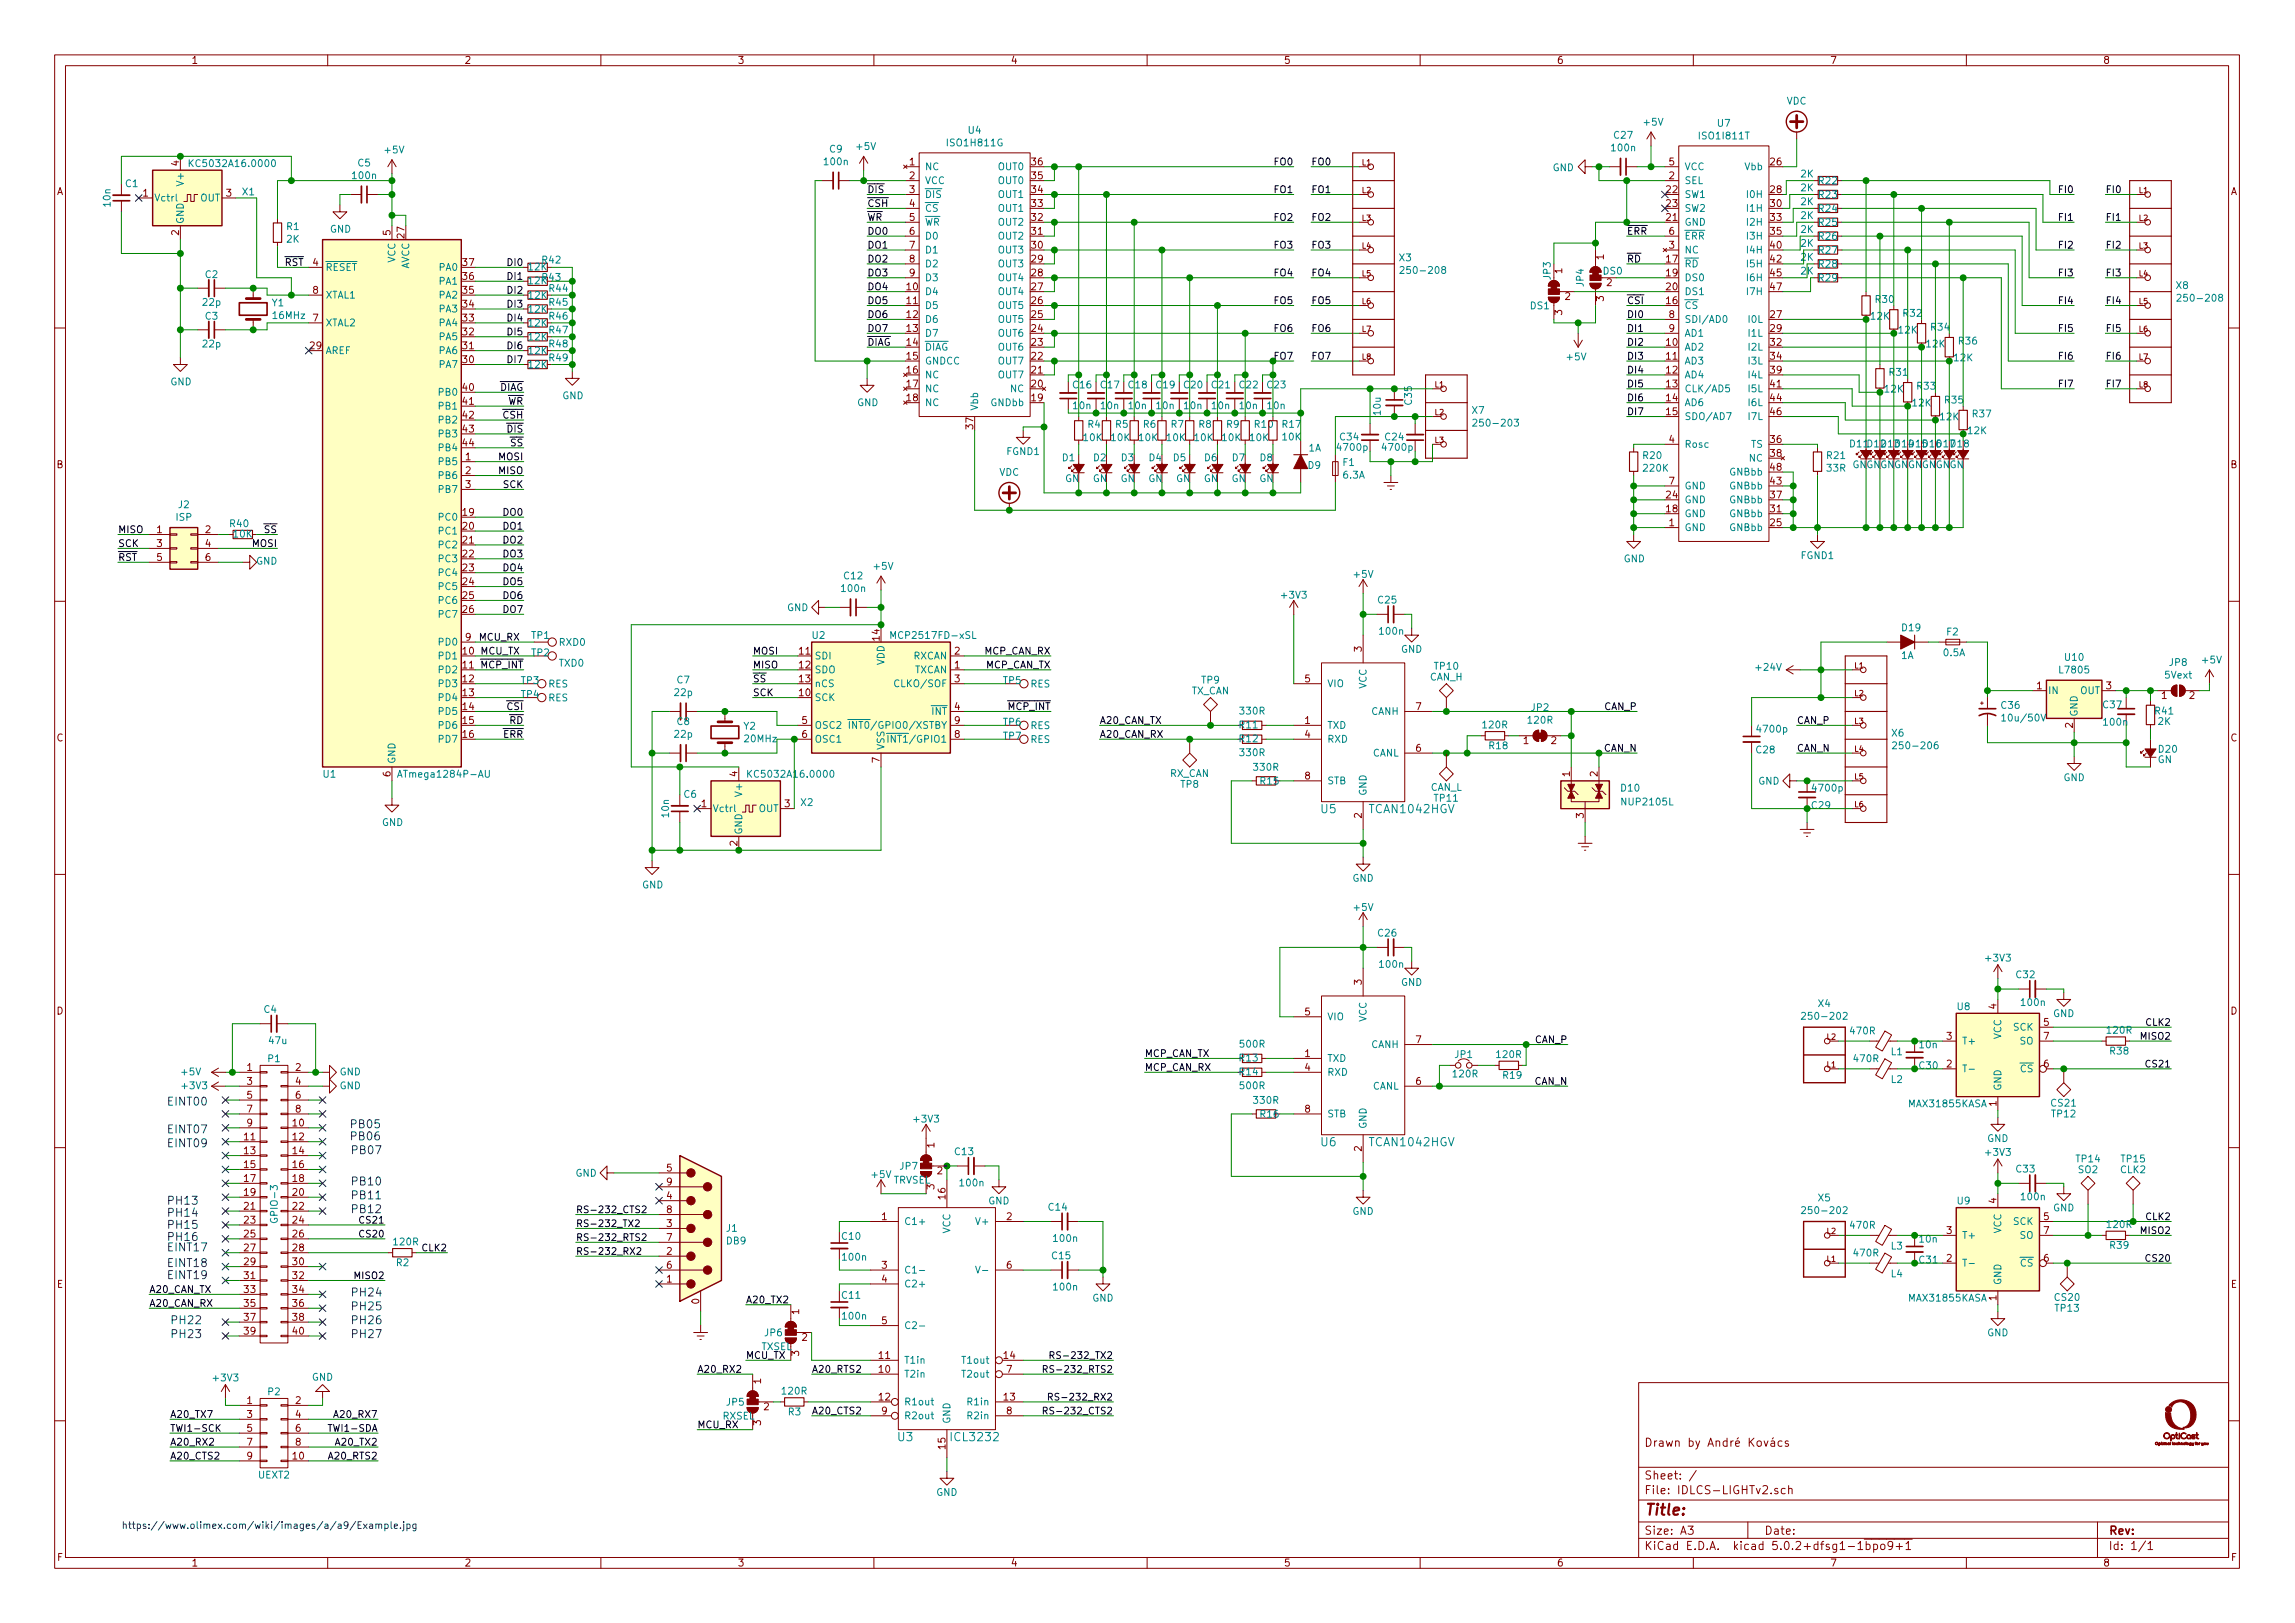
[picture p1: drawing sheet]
<svg xmlns="http://www.w3.org/2000/svg" width="420mm" height="297mm" viewBox="0 0 420 297" stroke-linecap="round" stroke-linejoin="round" font-family="sans-serif">
<defs><g id="words">
<text font-size="2.8" fill="#840000" x="301" y="277.3">Title:</text>
<g font-size="2.1" fill="#008484">
<text x="241.9" y="148.8">U5</text>
<text x="250.9" y="148.8">TCAN1042HGV</text>
<text x="241.9" y="209.8">U6</text>
<text x="250.9" y="209.8">TCAN1042HGV</text>
<text x="164.4" y="263.8">U3</text>
<text x="174.4" y="263.8">ICL3232</text>
</g>
<g font-size="2.1" fill="#0000c2">
<text x="30.5" y="202.3">EINT00</text>
<text x="30.5" y="207.4">EINT07</text>
<text x="30.5" y="210">EINT09</text>
<text x="64.7" y="206.5">PB05</text>
<text x="64.7" y="208.7">PB06</text>
<text x="64.1" y="211.2">PB07</text>
<text x="30.5" y="220.5">PH13</text>
<text x="64.1" y="217">PB10</text>
<text x="64.1" y="219.5">PB11</text>
<text x="30.5" y="222.7">PH14</text>
<text x="30.5" y="224.9">PH15</text>
<text x="30.5" y="227.1">PH16</text>
<text x="64.1" y="222">PB12</text>
<text x="30.5" y="231.9">EINT18</text>
<text x="30.5" y="229">EINT17</text>
<text x="30.5" y="234.1">EINT19</text>
<text x="64.1" y="237.3">PH24</text>
<text x="64.1" y="239.8">PH25</text>
<text x="31.1" y="244.9">PH23</text>
<text x="31.1" y="242.4">PH22</text>
<text x="64.1" y="242.4">PH26</text>
<text x="64.1" y="244.9">PH27</text>
</g>
<g font-size="2.1" fill="#840000">
<text x="301" y="264.8">Drawn by André Kovács</text>
<text x="301" y="273.5">File: IDLCS-LIGHTv2.sch</text>
<text x="301" y="270.8">Sheet: /</text>
<text x="301" y="280.9">Size: A3</text>
<text x="323" y="280.9">Date:</text>
<text x="386" y="280.9">Rev:</text>
<text x="301" y="283.7">KiCad E.D.A. kicad 5.0.2+dfsg1-1bpo9+1</text>
<text x="386" y="283.7">Id: 1/1</text>
</g>
<g font-size="1.8" fill="#840000">
<text x="35" y="11.7">1</text>
<text x="85" y="11.7">2</text>
<text x="135" y="11.7">3</text>
<text x="185" y="11.7">4</text>
<text x="235" y="11.7">5</text>
<text x="285" y="11.7">6</text>
<text x="335" y="11.7">7</text>
<text x="385" y="11.7">8</text>
<text x="10.4" y="35.7">A</text>
<text x="26.2" y="36">1</text>
<text x="32.8" y="30.4" transform="rotate(-90 32.8 30.4)">4</text>
<text x="41.4" y="36">3</text>
<text x="166.5" y="30.3">1</text>
<text x="166.5" y="32.8">2</text>
<text x="166.5" y="35.3">3</text>
<text x="188.9" y="35.3">34</text>
<text x="188.9" y="32.8">35</text>
<text x="188.9" y="30.3">36</text>
<text x="305.1" y="35.3">22</text>
<text x="305.6" y="32.8">2</text>
<text x="305.6" y="30.3">5</text>
<text x="324.2" y="30.3">26</text>
<text x="324.2" y="35.3">28</text>
<text x="408.4" y="35.7">A</text>
<text x="166.5" y="37.9">4</text>
<text x="166.5" y="40.4">5</text>
<text x="188.9" y="40.4">32</text>
<text x="188.9" y="37.9">33</text>
<text x="305.1" y="40.4">21</text>
<text x="305.1" y="37.9">23</text>
<text x="324.2" y="37.9">30</text>
<text x="324.2" y="40.4">33</text>
<text x="32.8" y="43.1" transform="rotate(-90 32.8 43.1)">2</text>
<text x="71.5" y="43.1" transform="rotate(-90 71.5 43.1)">5</text>
<text x="74" y="43.5" transform="rotate(-90 74 43.5)">27</text>
<text x="166.5" y="43">6</text>
<text x="166.5" y="45.5">7</text>
<text x="188.9" y="45.5">30</text>
<text x="188.9" y="43">31</text>
<text x="293.6" y="47.5" transform="rotate(-90 293.6 47.5)">1</text>
<text x="305.6" y="45.5">3</text>
<text x="305.6" y="43">6</text>
<text x="324.2" y="43">35</text>
<text x="324.2" y="45.5">40</text>
<text x="57.3" y="48.7">4</text>
<text x="57.3" y="53.8">8</text>
<text x="84.8" y="53.8">35</text>
<text x="84.8" y="51.2">36</text>
<text x="84.8" y="48.7">37</text>
<text x="166" y="53.1">10</text>
<text x="166.5" y="48">8</text>
<text x="166.5" y="50.6">9</text>
<text x="188.9" y="53.1">27</text>
<text x="188.9" y="50.6">28</text>
<text x="188.9" y="48">29</text>
<text x="286" y="50" transform="rotate(-90 286 50)">1</text>
<text x="294.2" y="52.4">2</text>
<text x="305.1" y="48">17</text>
<text x="305.1" y="50.6">19</text>
<text x="305.1" y="53.1">20</text>
<text x="324.2" y="48">42</text>
<text x="324.2" y="50.6">45</text>
<text x="324.2" y="53.1">47</text>
<text x="57.3" y="58.8">7</text>
<text x="84.8" y="58.8">33</text>
<text x="84.8" y="56.3">34</text>
<text x="166" y="55.7">11</text>
<text x="166" y="58.2">12</text>
<text x="188.9" y="58.2">25</text>
<text x="188.9" y="55.7">26</text>
<text x="286" y="57.7" transform="rotate(-90 286 57.7)">3</text>
<text x="286.5" y="54.9">2</text>
<text x="293.6" y="55.1" transform="rotate(-90 293.6 55.1)">3</text>
<text x="305.1" y="55.7">16</text>
<text x="305.6" y="58.2">8</text>
<text x="324.2" y="58.2">27</text>
<text x="56.8" y="63.9">29</text>
<text x="84.8" y="63.9">31</text>
<text x="84.8" y="61.4">32</text>
<text x="166" y="60.7">13</text>
<text x="166" y="63.3">14</text>
<text x="166" y="65.8">15</text>
<text x="188.9" y="65.8">22</text>
<text x="188.9" y="63.3">23</text>
<text x="188.9" y="60.7">24</text>
<text x="305.1" y="63.3">10</text>
<text x="305.1" y="65.8">11</text>
<text x="305.6" y="60.7">9</text>
<text x="324.2" y="60.7">29</text>
<text x="324.2" y="63.3">32</text>
<text x="324.2" y="65.8">34</text>
<text x="84.8" y="66.5">30</text>
<text x="84.8" y="71.5">40</text>
<text x="166" y="68.4">16</text>
<text x="166" y="70.9">17</text>
<text x="188.9" y="70.9">20</text>
<text x="188.9" y="68.4">21</text>
<text x="305.1" y="68.4">12</text>
<text x="305.1" y="70.9">13</text>
<text x="324.2" y="68.4">39</text>
<text x="324.2" y="70.9">41</text>
<text x="84.8" y="74.1">41</text>
<text x="84.8" y="76.6">42</text>
<text x="166" y="73.4">18</text>
<text x="188.9" y="73.4">19</text>
<text x="305.1" y="73.4">14</text>
<text x="305.1" y="76">15</text>
<text x="324.2" y="73.4">44</text>
<text x="324.2" y="76">46</text>
<text x="84.8" y="79.2">43</text>
<text x="84.8" y="81.7">44</text>
<text x="178.2" y="78.5" transform="rotate(-90 178.2 78.5)">37</text>
<text x="305.6" y="81.1">4</text>
<text x="324.2" y="81.1">36</text>
<text x="324.2" y="83.6">38</text>
<text x="10.4" y="85.7">B</text>
<text x="85.2" y="84.2">1</text>
<text x="85.2" y="86.8">2</text>
<text x="85.2" y="89.3">3</text>
<text x="305.6" y="88.7">7</text>
<text x="324.2" y="88.7">43</text>
<text x="324.2" y="86.1">48</text>
<text x="408.4" y="85.7">B</text>
<text x="84.8" y="94.4">19</text>
<text x="305.1" y="93.8">18</text>
<text x="305.1" y="91.2">24</text>
<text x="324.2" y="93.8">31</text>
<text x="324.2" y="91.2">37</text>
<text x="28.7" y="97.6">1</text>
<text x="28.7" y="100.1">3</text>
<text x="37.6" y="97.6">2</text>
<text x="37.6" y="100.1">4</text>
<text x="84.8" y="96.9">20</text>
<text x="84.8" y="99.5">21</text>
<text x="305.6" y="96.3">1</text>
<text x="324.2" y="96.3">25</text>
<text x="28.7" y="102.7">5</text>
<text x="37.6" y="102.7">6</text>
<text x="84.8" y="102">22</text>
<text x="84.8" y="104.6">23</text>
<text x="84.8" y="107.1">24</text>
<text x="84.8" y="109.6">25</text>
<text x="84.8" y="112.2">26</text>
<text x="84.8" y="119.8">10</text>
<text x="85.2" y="117.3">9</text>
<text x="146.4" y="119.8">11</text>
<text x="161" y="117.2" transform="rotate(-90 161 117.2)">14</text>
<text x="174.8" y="119.8">2</text>
<text x="249.3" y="119.3" transform="rotate(-90 249.3 119.3)">3</text>
<text x="84.8" y="122.3">11</text>
<text x="84.8" y="124.9">12</text>
<text x="146.4" y="122.3">12</text>
<text x="146.4" y="124.9">13</text>
<text x="174.8" y="122.3">1</text>
<text x="174.8" y="124.9">3</text>
<text x="238.9" y="124.9">5</text>
<text x="84.8" y="127.4">13</text>
<text x="84.8" y="130">14</text>
<text x="146.4" y="127.4">10</text>
<text x="174.8" y="130">4</text>
<text x="259.2" y="130">7</text>
<text x="372.9" y="126.1">1</text>
<text x="385.6" y="126.1">3</text>
<text x="395.8" y="127.9">1</text>
<text x="400.8" y="127.9">2</text>
<text x="10.4" y="135.7">C</text>
<text x="84.8" y="132.5">15</text>
<text x="84.8" y="135">16</text>
<text x="146.8" y="132.5">5</text>
<text x="146.8" y="135">6</text>
<text x="174.8" y="135">8</text>
<text x="174.8" y="132.5">9</text>
<text x="238.9" y="132.5">1</text>
<text x="238.9" y="135">4</text>
<text x="259.2" y="137.6">6</text>
<text x="278.9" y="136.2">1</text>
<text x="284" y="136.2">2</text>
<text x="379.5" y="133.2" transform="rotate(-90 379.5 133.2)">2</text>
<text x="408.4" y="135.7">C</text>
<text x="71.5" y="142.1" transform="rotate(-90 71.5 142.1)">6</text>
<text x="135" y="142.1" transform="rotate(-90 135 142.1)">4</text>
<text x="161" y="139.6" transform="rotate(-90 161 139.6)">7</text>
<text x="238.9" y="142.7">8</text>
<text x="287.4" y="142.1" transform="rotate(-90 287.4 142.1)">1</text>
<text x="292.5" y="142.1" transform="rotate(-90 292.5 142.1)">2</text>
<text x="128.4" y="147.7">1</text>
<text x="143.7" y="147.7">3</text>
<text x="249.3" y="149.7" transform="rotate(-90 249.3 149.7)">2</text>
<text x="289.9" y="149.7" transform="rotate(-90 289.9 149.7)">3</text>
<text x="135" y="154.8" transform="rotate(-90 135 154.8)">2</text>
<text x="10.4" y="185.7">D</text>
<text x="238.9" y="185.8">5</text>
<text x="249.3" y="180.2" transform="rotate(-90 249.3 180.2)">3</text>
<text x="365.5" y="184.7" transform="rotate(-90 365.5 184.7)">4</text>
<text x="408.4" y="185.7">D</text>
<text x="259.2" y="190.9">7</text>
<text x="356.4" y="190.3">3</text>
<text x="374.2" y="187.7">5</text>
<text x="374.2" y="190.3">7</text>
<text x="45.2" y="196">1</text>
<text x="54.1" y="196">2</text>
<text x="238.9" y="193.5">1</text>
<text x="238.9" y="196">4</text>
<text x="356.4" y="195.4">2</text>
<text x="374.2" y="195.4">6</text>
<text x="45.2" y="198.5">3</text>
<text x="45.2" y="201.1">5</text>
<text x="45.2" y="203.6">7</text>
<text x="54.1" y="198.5">4</text>
<text x="54.1" y="201.1">6</text>
<text x="54.1" y="203.6">8</text>
<text x="238.9" y="203.6">8</text>
<text x="259.2" y="198.5">6</text>
<text x="365.5" y="202.4" transform="rotate(-90 365.5 202.4)">1</text>
<text x="44.8" y="208.7">11</text>
<text x="45.2" y="206.2">9</text>
<text x="53.6" y="206.2">10</text>
<text x="53.6" y="208.7">12</text>
<text x="44.8" y="211.2">13</text>
<text x="44.8" y="213.8">15</text>
<text x="53.6" y="211.2">14</text>
<text x="53.6" y="213.8">16</text>
<text x="122.1" y="214.4">5</text>
<text x="171.1" y="210.1" transform="rotate(-90 171.1 210.1)">1</text>
<text x="171.6" y="214.9">2</text>
<text x="249.3" y="210.7" transform="rotate(-90 249.3 210.7)">2</text>
<text x="44.8" y="216.3">17</text>
<text x="44.8" y="218.9">19</text>
<text x="44.8" y="221.4">21</text>
<text x="53.6" y="216.3">18</text>
<text x="53.6" y="218.9">20</text>
<text x="53.6" y="221.4">22</text>
<text x="122.1" y="219.5">4</text>
<text x="122.1" y="217">9</text>
<text x="171.1" y="217.7" transform="rotate(-90 171.1 217.7)">3</text>
<text x="173.1" y="219.4" transform="rotate(-90 173.1 219.4)">16</text>
<text x="365.5" y="220.2" transform="rotate(-90 365.5 220.2)">4</text>
<text x="44.8" y="223.9">23</text>
<text x="44.8" y="226.5">25</text>
<text x="53.6" y="223.9">24</text>
<text x="53.6" y="226.5">26</text>
<text x="122.1" y="224.6">3</text>
<text x="122.1" y="227.1">7</text>
<text x="122.1" y="222">8</text>
<text x="161.4" y="223.3">1</text>
<text x="184.3" y="223.3">2</text>
<text x="356.4" y="225.8">3</text>
<text x="374.2" y="223.3">5</text>
<text x="374.2" y="225.8">7</text>
<text x="44.8" y="229">27</text>
<text x="44.8" y="231.6">29</text>
<text x="53.6" y="229">28</text>
<text x="53.6" y="231.6">30</text>
<text x="122.1" y="229.7">2</text>
<text x="122.1" y="232.2">6</text>
<text x="161.4" y="232.2">3</text>
<text x="184.3" y="232.2">6</text>
<text x="356.4" y="230.9">2</text>
<text x="374.2" y="230.9">6</text>
<text x="10.4" y="235.7">E</text>
<text x="44.8" y="234.1">31</text>
<text x="44.8" y="236.6">33</text>
<text x="44.8" y="239.2">35</text>
<text x="53.6" y="234.1">32</text>
<text x="53.6" y="236.6">34</text>
<text x="53.6" y="239.2">36</text>
<text x="122.1" y="234.7">1</text>
<text x="128" y="238.6" transform="rotate(-90 128 238.6)">0</text>
<text x="161.4" y="234.7">4</text>
<text x="365.5" y="238" transform="rotate(-90 365.5 238)">1</text>
<text x="408.4" y="235.7">E</text>
<text x="44.8" y="241.7">37</text>
<text x="44.8" y="244.3">39</text>
<text x="53.6" y="241.7">38</text>
<text x="53.6" y="244.3">40</text>
<text x="146.3" y="240.5" transform="rotate(-90 146.3 240.5)">1</text>
<text x="146.8" y="245.4">2</text>
<text x="161.4" y="242.4">5</text>
<text x="146.3" y="248.2" transform="rotate(-90 146.3 248.2)">3</text>
<text x="161" y="251.2">10</text>
<text x="161" y="248.7">11</text>
<text x="183.8" y="248.7">14</text>
<text x="184.3" y="251.2">7</text>
<text x="45.2" y="257">1</text>
<text x="54.1" y="257">2</text>
<text x="139.3" y="253.2" transform="rotate(-90 139.3 253.2)">1</text>
<text x="161" y="256.3">12</text>
<text x="183.8" y="256.3">13</text>
<text x="45.2" y="259.5">3</text>
<text x="45.2" y="262">5</text>
<text x="54.1" y="259.5">4</text>
<text x="54.1" y="262">6</text>
<text x="139.3" y="260.9" transform="rotate(-90 139.3 260.9)">3</text>
<text x="139.9" y="258.1">2</text>
<text x="161.4" y="258.9">9</text>
<text x="184.3" y="258.9">8</text>
<text x="45.2" y="264.6">7</text>
<text x="45.2" y="267.1">9</text>
<text x="53.6" y="267.1">10</text>
<text x="54.1" y="264.6">8</text>
<text x="173.1" y="265.2" transform="rotate(-90 173.1 265.2)">15</text>
<text x="10.5" y="285.7">F</text>
<text x="35" y="286.7">1</text>
<text x="85" y="286.7">2</text>
<text x="135" y="286.7">3</text>
<text x="185" y="286.7">4</text>
<text x="235" y="286.7">5</text>
<text x="285" y="286.7">6</text>
<text x="335" y="286.7">7</text>
<text x="385" y="286.7">8</text>
<text x="408.5" y="285.7">F</text>
</g>
<g font-size="1.8" fill="#008484">
<text x="301" y="23">+5V</text>
<text x="314.5" y="23.2">U7</text>
<text x="327.1" y="19.1">VDC</text>
<text x="70.5" y="28.1">+5V</text>
<text x="151.9" y="27.9">C9</text>
<text x="156.9" y="27.4">+5V</text>
<text x="173.6" y="26.8">ISO1H811G</text>
<text x="177.3" y="24.5">U4</text>
<text x="295.2" y="27.7">100n</text>
<text x="295.6" y="25.4">C27</text>
<text x="311.3" y="25.5">ISO1I811T</text>
<text x="23" y="34.3">C1</text>
<text x="33.7" y="33.6" transform="rotate(-90 33.7 33.6)">V+</text>
<text x="35.5" y="30.6">KC5032A16.0000</text>
<text x="44.4" y="35.7">X1</text>
<text x="64.7" y="32.8">100n</text>
<text x="65.6" y="30.5">C5</text>
<text x="151" y="30.2">100n</text>
<text x="169.3" y="31.2">NC</text>
<text x="169.3" y="33.7">VCC</text>
<text x="182.9" y="33.7">OUT0</text>
<text x="182.9" y="31.2">OUT0</text>
<text x="284.3" y="31.3">GND</text>
<text x="308.4" y="33.7">SEL</text>
<text x="308.4" y="31.2">VCC</text>
<text x="319.5" y="31.2">Vbb</text>
<text x="329.7" y="32.5">2K</text>
<text x="329.7" y="35">2K</text>
<text x="333" y="33.7">R22</text>
<text x="20.2" y="37.8" transform="rotate(-90 20.2 37.8)">10n</text>
<text x="28.2" y="36.9">Vctrl</text>
<text x="33.7" y="41.1" transform="rotate(-90 33.7 41.1)">GND</text>
<text x="36.7" y="36.9">OUT</text>
<text x="169.3" y="36.2">DIS</text>
<text x="169.3" y="38.8">CS</text>
<text x="169.3" y="41.3">WR</text>
<text x="182.9" y="41.3">OUT2</text>
<text x="182.9" y="38.8">OUT1</text>
<text x="182.9" y="36.2">OUT1</text>
<text x="308.4" y="41.3">GND</text>
<text x="308.4" y="36.2">SW1</text>
<text x="308.4" y="38.8">SW2</text>
<text x="320.1" y="36.2">I0H</text>
<text x="320.1" y="38.8">I1H</text>
<text x="320.1" y="41.3">I2H</text>
<text x="329.7" y="37.6">2K</text>
<text x="329.7" y="40.1">2K</text>
<text x="333" y="36.3">R23</text>
<text x="333" y="38.8">R24</text>
<text x="333" y="41.4">R25</text>
<text x="52.5" y="42.1">R1</text>
<text x="52.5" y="44.4">2K</text>
<text x="60.4" y="42.6">GND</text>
<text x="169.3" y="43.9">D0</text>
<text x="169.3" y="46.4">D1</text>
<text x="182.9" y="46.4">OUT3</text>
<text x="182.9" y="43.9">OUT2</text>
<text x="256.2" y="47.8">X3</text>
<text x="308.4" y="46.4">NC</text>
<text x="308.4" y="43.9">ERR</text>
<text x="320.1" y="43.9">I3H</text>
<text x="320.1" y="46.4">I4H</text>
<text x="333" y="43.9">R26</text>
<text x="333" y="46.4">R27</text>
<text x="37.6" y="50.9">C2</text>
<text x="59.6" y="49.6">RESET</text>
<text x="72.4" y="48.1" transform="rotate(-90 72.4 48.1)">VCC</text>
<text x="74.9" y="49.4" transform="rotate(-90 74.9 49.4)">AVCC</text>
<text x="80.5" y="52.1">PA1</text>
<text x="80.5" y="49.6">PA0</text>
<text x="96.8" y="49.5">12K</text>
<text x="96.8" y="52">12K</text>
<text x="99.3" y="48.2">R42</text>
<text x="99.3" y="51.4">R43</text>
<text x="100.6" y="53.4">R44</text>
<text x="169.3" y="48.9">D2</text>
<text x="169.3" y="51.5">D3</text>
<text x="182.9" y="51.5">OUT4</text>
<text x="182.9" y="48.9">OUT3</text>
<text x="257.3" y="50.1">250-208</text>
<text x="283.9" y="51.1" transform="rotate(-90 283.9 51.1)">JP3</text>
<text x="289.9" y="52.4" transform="rotate(-90 289.9 52.4)">JP4</text>
<text x="293.5" y="50.3">DS0</text>
<text x="308.4" y="48.9">RD</text>
<text x="308.4" y="51.5">DS0</text>
<text x="320.1" y="48.9">I5H</text>
<text x="320.1" y="51.5">I6H</text>
<text x="333" y="49">R28</text>
<text x="333" y="51.5">R29</text>
<text x="398.4" y="52.9">X8</text>
<text x="37.2" y="56">22p</text>
<text x="37.6" y="58.5">C3</text>
<text x="49.8" y="56.1">Y1</text>
<text x="50.1" y="58.4">16MHz</text>
<text x="59.6" y="59.7">XTAL2</text>
<text x="59.6" y="54.6">XTAL1</text>
<text x="80.5" y="59.7">PA4</text>
<text x="80.5" y="57.2">PA3</text>
<text x="80.5" y="54.6">PA2</text>
<text x="96.8" y="54.7">12K</text>
<text x="96.8" y="57.2">12K</text>
<text x="96.8" y="59.8">12K</text>
<text x="100.6" y="56">R45</text>
<text x="100.6" y="58.5">R46</text>
<text x="169.3" y="54">D4</text>
<text x="169.3" y="56.6">D5</text>
<text x="169.3" y="59.1">D6</text>
<text x="182.9" y="59.1">OUT5</text>
<text x="182.9" y="56.6">OUT5</text>
<text x="182.9" y="54">OUT4</text>
<text x="280.2" y="56.6">DS1</text>
<text x="308.4" y="56.6">CS</text>
<text x="308.4" y="54">DS1</text>
<text x="308.4" y="59.1">SDI/AD0</text>
<text x="320.1" y="54">I7H</text>
<text x="320.3" y="59.1">I0L</text>
<text x="342.5" y="58.5">12K</text>
<text x="343.4" y="55.4">R30</text>
<text x="348.5" y="58">R32</text>
<text x="399.5" y="55.2">250-208</text>
<text x="37.2" y="63.6">22p</text>
<text x="59.6" y="64.8">AREF</text>
<text x="80.5" y="64.8">PA6</text>
<text x="80.5" y="62.3">PA5</text>
<text x="96.8" y="62.3">12K</text>
<text x="96.8" y="64.9">12K</text>
<text x="100.6" y="61">R47</text>
<text x="100.6" y="63.6">R48</text>
<text x="169.3" y="61.6">D7</text>
<text x="169.3" y="64.2">DIAG</text>
<text x="182.9" y="64.2">OUT6</text>
<text x="182.9" y="61.6">OUT6</text>
<text x="286.9" y="65.9">+5V</text>
<text x="308.4" y="64.2">AD2</text>
<text x="308.4" y="61.6">AD1</text>
<text x="320.3" y="61.6">I1L</text>
<text x="320.3" y="64.2">I2L</text>
<text x="347.6" y="61">12K</text>
<text x="352.7" y="63.6">12K</text>
<text x="353.6" y="60.5">R34</text>
<text x="358.6" y="63.1">R36</text>
<text x="31.2" y="70.5">GND</text>
<text x="80.5" y="67.3">PA7</text>
<text x="96.8" y="67.4">12K</text>
<text x="100.6" y="66.1">R49</text>
<text x="169.3" y="66.7">GNDCC</text>
<text x="169.3" y="69.3">NC</text>
<text x="169.3" y="71.8">NC</text>
<text x="182.9" y="69.3">OUT7</text>
<text x="182.9" y="66.7">OUT7</text>
<text x="185" y="71.8">NC</text>
<text x="196.5" y="71.1">C16</text>
<text x="201.6" y="71.1">C17</text>
<text x="206.7" y="71.1">C18</text>
<text x="211.7" y="71.1">C19</text>
<text x="216.8" y="71.1">C20</text>
<text x="221.9" y="71.1">C21</text>
<text x="227" y="71.1">C22</text>
<text x="232.1" y="71.1">C23</text>
<text x="308.4" y="66.7">AD3</text>
<text x="308.4" y="69.3">AD4</text>
<text x="308.4" y="71.8">CLK/AD5</text>
<text x="320.3" y="66.7">I3L</text>
<text x="320.3" y="69.3">I4L</text>
<text x="320.3" y="71.8">I5L</text>
<text x="345.1" y="71.8">12K</text>
<text x="345.9" y="68.8">R31</text>
<text x="351" y="71.3">R33</text>
<text x="357.8" y="66.1">12K</text>
<text x="80.5" y="72.4">PB0</text>
<text x="80.5" y="75">PB1</text>
<text x="80.5" y="77.5">PB2</text>
<text x="102.9" y="73.1">GND</text>
<text x="156.9" y="74.3">GND</text>
<text x="169.3" y="74.3">NC</text>
<text x="179.1" y="75.2" transform="rotate(-90 179.1 75.2)">Vbb</text>
<text x="181.5" y="74.3">GNDbb</text>
<text x="196.5" y="74.9">10n</text>
<text x="201.6" y="74.9">10n</text>
<text x="206.7" y="74.9">10n</text>
<text x="211.8" y="74.9">10n</text>
<text x="216.9" y="74.9">10n</text>
<text x="221.9" y="74.9">10n</text>
<text x="227" y="74.9">10n</text>
<text x="232.1" y="74.9">10n</text>
<text x="252.8" y="75.9" transform="rotate(-90 252.8 75.9)">10u</text>
<text x="258.5" y="74" transform="rotate(-90 258.5 74)">C35</text>
<text x="269.5" y="75.8">X7</text>
<text x="308.4" y="74.3">AD6</text>
<text x="308.4" y="76.9">SDO/AD7</text>
<text x="320.3" y="74.3">I6L</text>
<text x="320.3" y="76.9">I7L</text>
<text x="350.2" y="74.4">12K</text>
<text x="355.2" y="76.9">12K</text>
<text x="356.1" y="73.8">R35</text>
<text x="361.2" y="76.4">R37</text>
<text x="80.5" y="80">PB3</text>
<text x="80.5" y="82.6">PB4</text>
<text x="184.3" y="83.3">FGND1</text>
<text x="198.4" y="80.7">10K</text>
<text x="199.2" y="78.3">R4</text>
<text x="203.5" y="80.7">10K</text>
<text x="204.3" y="78.3">R5</text>
<text x="208.6" y="80.7">10K</text>
<text x="209.3" y="78.3">R6</text>
<text x="213.6" y="80.7">10K</text>
<text x="214.4" y="78.3">R7</text>
<text x="218.7" y="80.7">10K</text>
<text x="219.5" y="78.3">R8</text>
<text x="223.8" y="80.7">10K</text>
<text x="224.6" y="78.3">R9</text>
<text x="228.9" y="80.7">10K</text>
<text x="229.7" y="78.3">R10</text>
<text x="234.8" y="78.3">R17</text>
<text x="234.8" y="80.6">10K</text>
<text x="239.6" y="82.6">1A</text>
<text x="245.1" y="82.5">4700p</text>
<text x="245.4" y="80.6">C34</text>
<text x="253.3" y="82.5">4700p</text>
<text x="253.6" y="80.6">C24</text>
<text x="270.6" y="78.1">250-203</text>
<text x="308.4" y="82">Rosc</text>
<text x="320.6" y="82">TS</text>
<text x="338.7" y="81.9">D11D12D13D14D15D16D17D18</text>
<text x="360.3" y="79.5">12K</text>
<text x="80.5" y="85.1">PB5</text>
<text x="80.5" y="87.7">PB6</text>
<text x="182.9" y="87.1">VDC</text>
<text x="194.5" y="84.4">D1</text>
<text x="195" y="88.2">GN</text>
<text x="200.1" y="88.2">GN</text>
<text x="200.2" y="84.4">D2</text>
<text x="205.2" y="88.2">GN</text>
<text x="205.3" y="84.4">D3</text>
<text x="210.2" y="88.2">GN</text>
<text x="210.4" y="84.4">D4</text>
<text x="214.8" y="84.4">D5</text>
<text x="215.3" y="88.2">GN</text>
<text x="220.4" y="88.2">GN</text>
<text x="220.5" y="84.4">D6</text>
<text x="225.5" y="88.2">GN</text>
<text x="225.6" y="84.4">D7</text>
<text x="230.6" y="88.2">GN</text>
<text x="230.7" y="84.4">D8</text>
<text x="239.5" y="85.8">D9</text>
<text x="245.9" y="85.3">F1</text>
<text x="246" y="87.6">6.3A</text>
<text x="300.9" y="84">R20</text>
<text x="301" y="86.3">220K</text>
<text x="308.4" y="89.6">GND</text>
<text x="316.7" y="89.6">GNBbb</text>
<text x="316.7" y="87">GNBbb</text>
<text x="320.3" y="84.5">NC</text>
<text x="334.5" y="84">R21</text>
<text x="334.5" y="86.3">33R</text>
<text x="339.1" y="85.7">GNGNGNGNGNGNGNGN</text>
<text x="32.2" y="95.3">ISP</text>
<text x="32.7" y="93">J2</text>
<text x="80.5" y="95.3">PC0</text>
<text x="80.5" y="90.2">PB7</text>
<text x="308.4" y="94.7">GND</text>
<text x="308.4" y="92.1">GND</text>
<text x="316.7" y="94.7">GNBbb</text>
<text x="316.7" y="92.1">GNBbb</text>
<text x="42.2" y="96.5">R40</text>
<text x="42.8" y="98.4">10K</text>
<text x="80.5" y="97.8">PC1</text>
<text x="80.5" y="100.4">PC2</text>
<text x="308.4" y="97.2">GND</text>
<text x="316.7" y="97.2">GNBbb</text>
<text x="46.9" y="103.3">GND</text>
<text x="80.5" y="102.9">PC3</text>
<text x="80.5" y="105.4">PC4</text>
<text x="80.5" y="108">PC5</text>
<text x="154.6" y="106">C12</text>
<text x="160.1" y="104.3">+5V</text>
<text x="248" y="105.8">+5V</text>
<text x="297.3" y="102.9">GND</text>
<text x="329.7" y="102.3">FGND1</text>
<text x="80.5" y="110.5">PC6</text>
<text x="80.5" y="113.1">PC7</text>
<text x="144.1" y="111.8">GND</text>
<text x="154.2" y="108.3">100n</text>
<text x="234.8" y="109.6">+3V3</text>
<text x="252.3" y="110.5">C25</text>
<text x="80.5" y="118.1">PD0</text>
<text x="97.3" y="116.9">TP1</text>
<text x="102.4" y="118.2">RXD0</text>
<text x="148.7" y="116.9">U2</text>
<text x="163.8" y="116.9">MCP2517FD-xSL</text>
<text x="252.7" y="116.2">100n</text>
<text x="256.5" y="119.5">GND</text>
<text x="348.3" y="115.5">D19</text>
<text x="356.4" y="116.3">F2</text>
<text x="80.5" y="120.7">PD1</text>
<text x="80.5" y="123.2">PD2</text>
<text x="80.5" y="125.8">PD3</text>
<text x="95.4" y="125.2">TP3</text>
<text x="97.3" y="120.1">TP2</text>
<text x="100.4" y="125.8">RES</text>
<text x="102.4" y="122">TXD0</text>
<text x="124" y="125.1">C7</text>
<text x="149.1" y="120.7">SDI</text>
<text x="149.1" y="123.2">SDO</text>
<text x="149.1" y="125.8">nCS</text>
<text x="161.9" y="121.8" transform="rotate(-90 161.9 121.8)">VDD</text>
<text x="164.3" y="125.8">CLKO/SOF</text>
<text x="167.2" y="120.7">RXCAN</text>
<text x="167.4" y="123.2">TXCAN</text>
<text x="183.7" y="125.2">TP5</text>
<text x="188.7" y="125.8">RES</text>
<text x="220" y="125.1">TP9</text>
<text x="243" y="125.8">VIO</text>
<text x="261.7" y="124.5">CAN_H</text>
<text x="262.7" y="122.6">TP10</text>
<text x="321.6" y="122.8">+24V</text>
<text x="348.1" y="120.6">1A</text>
<text x="355.9" y="120.1">0.5A</text>
<text x="377.2" y="123.3">L7805</text>
<text x="378.1" y="120.9">U10</text>
<text x="396.4" y="124.2">5Vext</text>
<text x="397.2" y="121.9">JP8</text>
<text x="403.3" y="121.4">+5V</text>
<text x="80.5" y="128.3">PD4</text>
<text x="80.5" y="130.8">PD5</text>
<text x="95.4" y="127.7">TP4</text>
<text x="100.4" y="128.4">RES</text>
<text x="123.6" y="127.4">22p</text>
<text x="149.1" y="128.3">SCK</text>
<text x="170.6" y="130.8">INT</text>
<text x="218.1" y="127.1">TX_CAN</text>
<text x="227.1" y="130.8">330R</text>
<text x="250.2" y="126.1" transform="rotate(-90 250.2 126.1)">VCC</text>
<text x="251.1" y="130.8">CANH</text>
<text x="280.4" y="130.1">JP2</text>
<text x="366.4" y="129.7">C36</text>
<text x="374.9" y="127">IN</text>
<text x="380.4" y="131.2" transform="rotate(-90 380.4 131.2)">GND</text>
<text x="380.8" y="127">OUT</text>
<text x="385.1" y="129.6">C37</text>
<text x="394.6" y="130.8">R41</text>
<text x="80.5" y="133.4">PD6</text>
<text x="80.5" y="135.9">PD7</text>
<text x="123.6" y="135">22p</text>
<text x="124" y="132.7">C8</text>
<text x="136.2" y="133.5">Y2</text>
<text x="136.4" y="135.9">20MHz</text>
<text x="149.1" y="133.4">OSC2</text>
<text x="149.1" y="135.9">OSC1</text>
<text x="157.4" y="133.4">INT0/GPIO0/XSTBY</text>
<text x="161.9" y="137.3" transform="rotate(-90 161.9 137.3)">VSS</text>
<text x="163.8" y="135.9">INT1/GPIO1</text>
<text x="183.7" y="132.8">TP6</text>
<text x="183.7" y="135.3">TP7</text>
<text x="188.7" y="133.4">RES</text>
<text x="188.7" y="136">RES</text>
<text x="226.9" y="133.3">R11</text>
<text x="226.9" y="135.9">R12</text>
<text x="243" y="133.4">TXD</text>
<text x="243" y="135.9">RXD</text>
<text x="271.6" y="133.3">120R</text>
<text x="272.7" y="137.1">R18</text>
<text x="279.8" y="132.4">120R</text>
<text x="321.6" y="137.9">C28</text>
<text x="321.9" y="134.1">4700p</text>
<text x="346.4" y="134.8">X6</text>
<text x="347.4" y="137.1">250-206</text>
<text x="367.1" y="132">10u/50V</text>
<text x="385.3" y="132.8">100n</text>
<text x="395.1" y="132.7">2K</text>
<text x="395.2" y="137.8">D20</text>
<text x="59.2" y="142.3">U1</text>
<text x="72.4" y="139.9" transform="rotate(-90 72.4 139.9)">GND</text>
<text x="73.7" y="142.3">ATmega1284P-AU</text>
<text x="137.7" y="142.3">KC5032A16.0000</text>
<text x="214.1" y="142.2">RX_CAN</text>
<text x="227.1" y="138.4">330R</text>
<text x="229.6" y="141.1">330R</text>
<text x="230.8" y="143.6">R15</text>
<text x="243" y="143.5">STB</text>
<text x="251.3" y="138.5">CANL</text>
<text x="321.9" y="143.6">GND</text>
<text x="377.8" y="143">GND</text>
<text x="395" y="139.7">GN</text>
<text x="122.5" y="149.5" transform="rotate(-90 122.5 149.5)">10n</text>
<text x="125.2" y="146">C6</text>
<text x="130.4" y="148.6">Vctrl</text>
<text x="135.9" y="145.4" transform="rotate(-90 135.9 145.4)">V+</text>
<text x="138.9" y="148.6">OUT</text>
<text x="146.7" y="147.5">X2</text>
<text x="216.2" y="144.2">TP8</text>
<text x="250.2" y="145.7" transform="rotate(-90 250.2 145.7)">GND</text>
<text x="261.8" y="144.7">CAN_L</text>
<text x="262.7" y="146.7">TP11</text>
<text x="296.8" y="144.9">D10</text>
<text x="297.2" y="147.4">NUP2105L</text>
<text x="331.7" y="148">C29</text>
<text x="332.1" y="144.9">4700p</text>
<text x="69.9" y="151.2">GND</text>
<text x="135.9" y="152.8" transform="rotate(-90 135.9 152.8)">GND</text>
<text x="247.6" y="161.4">GND</text>
<text x="117.6" y="162.6">GND</text>
<text x="248" y="166.7">+5V</text>
<text x="252.3" y="171.4">C26</text>
<text x="252.7" y="177.1">100n</text>
<text x="363.7" y="176">+3V3</text>
<text x="369.2" y="179">C32</text>
<text x="48.4" y="185.4">C4</text>
<text x="256.5" y="180.4">GND</text>
<text x="332.9" y="184.3">X4</text>
<text x="358.4" y="184.9">U8</text>
<text x="370.2" y="184.1">100n</text>
<text x="49.3" y="191.1">47u</text>
<text x="227.1" y="191.7">500R</text>
<text x="243" y="186.7">VIO</text>
<text x="250.2" y="187" transform="rotate(-90 250.2 187)">VCC</text>
<text x="251.1" y="191.8">CANH</text>
<text x="330.8" y="186.6">250-202</text>
<text x="338.9" y="189.3">470R</text>
<text x="351.5" y="191.9">10n</text>
<text x="359.2" y="191.2">T+</text>
<text x="366.4" y="190.2" transform="rotate(-90 366.4 190.2)">VCC</text>
<text x="368.6" y="188.6">SCK</text>
<text x="369.8" y="191.2">SO</text>
<text x="375.9" y="186.1">GND</text>
<text x="385.9" y="189.2">120R</text>
<text x="33.3" y="196.8">+5V</text>
<text x="49.1" y="194.4">P1</text>
<text x="62.2" y="196.8">GND</text>
<text x="226.9" y="194.3">R13</text>
<text x="226.9" y="196.8">R14</text>
<text x="243" y="194.3">TXD</text>
<text x="243" y="196.9">RXD</text>
<text x="266.1" y="197.2">120R</text>
<text x="266.4" y="193.6">JP1</text>
<text x="274.1" y="193.6">120R</text>
<text x="275.2" y="197.4">R19</text>
<text x="339.5" y="194.4">470R</text>
<text x="346.3" y="193.1">L1</text>
<text x="351.4" y="195.7">C30</text>
<text x="359.2" y="196.3">T-</text>
<text x="369.9" y="196.3">CS</text>
<text x="386.4" y="193">R38</text>
<text x="33.5" y="199.4">+3V3</text>
<text x="62.2" y="199.4">GND</text>
<text x="227.1" y="199.4">500R</text>
<text x="229.6" y="202">330R</text>
<text x="251.3" y="199.4">CANL</text>
<text x="346.3" y="198.2">L2</text>
<text x="349.6" y="202.7">MAX31855KASA</text>
<text x="366.4" y="199.7" transform="rotate(-90 366.4 199.7)">GND</text>
<text x="375.6" y="202.5">CS21</text>
<text x="167.5" y="205.4">+3V3</text>
<text x="230.8" y="204.6">R16</text>
<text x="243" y="204.5">STB</text>
<text x="250.2" y="206.7" transform="rotate(-90 250.2 206.7)">GND</text>
<text x="363.8" y="209">GND</text>
<text x="375.7" y="204.5">TP12</text>
<text x="105.4" y="215.4">GND</text>
<text x="159.7" y="215.6">+5V</text>
<text x="164.8" y="214.1">JP7</text>
<text x="174.9" y="211.4">C13</text>
<text x="363.7" y="211.5">+3V3</text>
<text x="369.2" y="214.6">C33</text>
<text x="380.2" y="212.7">TP14</text>
<text x="380.5" y="214.7">SO2</text>
<text x="388.2" y="214.7">CLK2</text>
<text x="388.4" y="212.7">TP15</text>
<text x="163.5" y="216.6">TRVSEL</text>
<text x="175.9" y="217.1">100n</text>
<text x="180.9" y="220.4">GND</text>
<text x="192" y="221.6">C14</text>
<text x="332.9" y="219.9">X5</text>
<text x="358.4" y="220.4">U9</text>
<text x="370.2" y="219.7">100n</text>
<text x="375.9" y="221.7">GND</text>
<text x="50.9" y="223.4" transform="rotate(-90 50.9 223.4)">GPIO-3</text>
<text x="72.2" y="227.9">120R</text>
<text x="133" y="225.4">J1</text>
<text x="133" y="227.7">DB9</text>
<text x="154.2" y="226.9">C10</text>
<text x="165.5" y="224.2">C1+</text>
<text x="174" y="225.8" transform="rotate(-90 174 225.8)">VCC</text>
<text x="179" y="224.2">V+</text>
<text x="193" y="227.3">100n</text>
<text x="247.6" y="222.3">GND</text>
<text x="330.8" y="222.2">250-202</text>
<text x="338.9" y="224.9">470R</text>
<text x="351.5" y="227.4">10n</text>
<text x="359.2" y="226.7">T+</text>
<text x="366.4" y="225.8" transform="rotate(-90 366.4 225.8)">VCC</text>
<text x="368.6" y="224.2">SCK</text>
<text x="369.8" y="226.7">SO</text>
<text x="385.9" y="224.8">120R</text>
<text x="72.6" y="231.7">R2</text>
<text x="154.4" y="230.7">100n</text>
<text x="165.5" y="233.1">C1-</text>
<text x="192.7" y="230.5">C15</text>
<text x="339.5" y="230">470R</text>
<text x="346.3" y="228.7">L3</text>
<text x="346.3" y="233.8">L4</text>
<text x="351.4" y="231.2">C31</text>
<text x="359.2" y="231.8">T-</text>
<text x="369.9" y="231.8">CS</text>
<text x="386.4" y="228.6">R39</text>
<text x="154.2" y="237.7">C11</text>
<text x="165.5" y="235.6">C2+</text>
<text x="193" y="236.2">100n</text>
<text x="200" y="238.2">GND</text>
<text x="349.6" y="238.2">MAX31855KASA</text>
<text x="366.4" y="235.2" transform="rotate(-90 366.4 235.2)">GND</text>
<text x="376.2" y="238.1">CS20</text>
<text x="140" y="244.6">JP6</text>
<text x="154.4" y="241.5">100n</text>
<text x="165.5" y="243.2">C2-</text>
<text x="363.8" y="244.6">GND</text>
<text x="376.3" y="240.1">TP13</text>
<text x="165.5" y="249.6">T1in</text>
<text x="176.4" y="249.6">T1out</text>
<text x="39.2" y="252.8">+3V3</text>
<text x="49.1" y="255.4">P2</text>
<text x="57.1" y="252.7">GND</text>
<text x="133" y="257.3">JP5</text>
<text x="143.3" y="255.2">120R</text>
<text x="165.5" y="252.1">T2in</text>
<text x="165.5" y="257.2">R1out</text>
<text x="176.4" y="252.1">T2out</text>
<text x="177.4" y="257.2">R1in</text>
<text x="132.3" y="259.8">RXSEL</text>
<text x="144.3" y="259">R3</text>
<text x="165.5" y="259.8">R2out</text>
<text x="174" y="260.6" transform="rotate(-90 174 260.6)">GND</text>
<text x="177.4" y="259.8">R2in</text>
<text x="47.3" y="270.6">UEXT2</text>
<text x="171.4" y="273.8">GND</text>
</g>
<g font-size="1.8">
<text x="158.7" y="35.3">DIS</text>
<text x="233.4" y="30.3">FO0</text>
<text x="233.4" y="35.3">FO1</text>
<text x="240" y="30.3">FO0</text>
<text x="240" y="35.3">FO1</text>
<text x="377.2" y="35.3">FI0</text>
<text x="385.4" y="35.3">FI0</text>
<text x="158.7" y="37.9">CSH</text>
<text x="158.7" y="40.4">WR</text>
<text x="233.4" y="40.4">FO2</text>
<text x="240" y="40.4">FO2</text>
<text x="377.2" y="40.4">FI1</text>
<text x="385.4" y="40.4">FI1</text>
<text x="158.7" y="43">DO0</text>
<text x="158.7" y="45.5">DO1</text>
<text x="233.4" y="45.5">FO3</text>
<text x="240" y="45.5">FO3</text>
<text x="297.8" y="43">ERR</text>
<text x="377.2" y="45.5">FI2</text>
<text x="385.4" y="45.5">FI2</text>
<text x="52.1" y="48.7">RST</text>
<text x="93.1" y="48.7">DI0</text>
<text x="93.1" y="51.2">DI1</text>
<text x="93.1" y="53.8">DI2</text>
<text x="158.7" y="48">DO2</text>
<text x="158.7" y="50.6">DO3</text>
<text x="158.7" y="53.1">DO4</text>
<text x="233.4" y="50.6">FO4</text>
<text x="240" y="50.6">FO4</text>
<text x="297.8" y="48">RD</text>
<text x="377.2" y="50.6">FI3</text>
<text x="385.4" y="50.6">FI3</text>
<text x="93.1" y="56.3">DI3</text>
<text x="93.1" y="58.8">DI4</text>
<text x="158.7" y="55.7">DO5</text>
<text x="158.7" y="58.2">DO6</text>
<text x="233.4" y="55.7">FO5</text>
<text x="240" y="55.7">FO5</text>
<text x="297.8" y="58.2">DI0</text>
<text x="297.8" y="55.7">CSI</text>
<text x="377.2" y="55.7">FI4</text>
<text x="385.4" y="55.7">FI4</text>
<text x="93.1" y="61.4">DI5</text>
<text x="93.1" y="63.9">DI6</text>
<text x="158.7" y="60.7">DO7</text>
<text x="158.7" y="63.3">DIAG</text>
<text x="233.4" y="60.7">FO6</text>
<text x="233.4" y="65.8">FO7</text>
<text x="240" y="60.7">FO6</text>
<text x="240" y="65.8">FO7</text>
<text x="297.8" y="60.7">DI1</text>
<text x="297.8" y="63.3">DI2</text>
<text x="297.8" y="65.8">DI3</text>
<text x="377.2" y="60.7">FI5</text>
<text x="377.2" y="65.8">FI6</text>
<text x="385.4" y="60.7">FI5</text>
<text x="385.4" y="65.8">FI6</text>
<text x="91.5" y="71.5">DIAG</text>
<text x="93.1" y="66.5">DI7</text>
<text x="297.8" y="68.4">DI4</text>
<text x="297.8" y="70.9">DI5</text>
<text x="377.2" y="70.9">FI7</text>
<text x="385.4" y="70.9">FI7</text>
<text x="92.2" y="76.6">CSH</text>
<text x="92.9" y="74.1">WR</text>
<text x="297.8" y="73.4">DI6</text>
<text x="297.8" y="76">DI7</text>
<text x="92.9" y="79.2">DIS</text>
<text x="93.5" y="81.7">SS</text>
<text x="91.4" y="84.2">MOSI</text>
<text x="91.4" y="86.8">MISO</text>
<text x="92.2" y="89.3">SCK</text>
<text x="92.3" y="94.4">DO0</text>
<text x="21.6" y="97.6">MISO</text>
<text x="21.6" y="100.1">SCK</text>
<text x="46.3" y="100.1">MOSI</text>
<text x="48.4" y="97.6">SS</text>
<text x="92.3" y="96.9">DO1</text>
<text x="92.3" y="99.5">DO2</text>
<text x="21.6" y="102.7">RST</text>
<text x="92.3" y="102">DO3</text>
<text x="92.3" y="104.6">DO4</text>
<text x="92.3" y="107.1">DO5</text>
<text x="92.3" y="109.6">DO6</text>
<text x="92.3" y="112.2">DO7</text>
<text x="87.8" y="117.3">MCU_RX</text>
<text x="88" y="119.8">MCU_TX</text>
<text x="137.8" y="119.8">MOSI</text>
<text x="180.2" y="119.8">MCP_CAN_RX</text>
<text x="88.1" y="122.3">MCP_INT</text>
<text x="137.8" y="124.9">SS</text>
<text x="137.8" y="122.3">MISO</text>
<text x="180.4" y="122.3">MCP_CAN_TX</text>
<text x="92.9" y="130">CSI</text>
<text x="137.8" y="127.4">SCK</text>
<text x="184.6" y="130">MCP_INT</text>
<text x="293.7" y="130">CAN_P</text>
<text x="92.2" y="135">ERR</text>
<text x="93.3" y="132.5">RD</text>
<text x="201.3" y="132.5">A20_CAN_TX</text>
<text x="201.3" y="135">A20_CAN_RX</text>
<text x="293.6" y="137.6">CAN_N</text>
<text x="328.9" y="132.5">CAN_P</text>
<text x="328.9" y="137.6">CAN_N</text>
<text x="281" y="190.9">CAN_P</text>
<text x="209.5" y="193.5">MCP_CAN_TX</text>
<text x="209.5" y="196">MCP_CAN_RX</text>
<text x="280.9" y="198.5">CAN_N</text>
<text x="27.3" y="236.6">A20_CAN_TX</text>
<text x="27.3" y="239.2">A20_CAN_RX</text>
<text x="136.5" y="238.5">A20_TX2</text>
<text x="127.6" y="251.2">A20_RX2</text>
<text x="136.5" y="248.7">MCU_TX</text>
<text x="139.4" y="247.1">TXSEL</text>
<text x="148.6" y="251.2">A20_RTS2</text>
<text x="31.1" y="259.5">A20_TX7</text>
<text x="61.5" y="259.5">A20_RX7</text>
<text x="127.6" y="261.4">MCU_RX</text>
<text x="148.6" y="258.9">A20_CTS2</text>
<text x="31.1" y="264.6">A20_RX2</text>
<text x="31.1" y="267.1">A20_CTS2</text>
<text x="60.5" y="267.1">A20_RTS2</text>
<text x="61.7" y="264.6">A20_TX2</text>
</g>
<g font-size="1.8" fill="#008400">
<text x="329.7" y="42.6">2K</text>
<text x="329.7" y="45.2">2K</text>
<text x="329.7" y="47.7">2K</text>
<text x="329.7" y="50.3">2K</text>
</g>
<g font-size="1.7">
<text x="392.1" y="190.3">MISO2</text>
<text x="393" y="187.7">CLK2</text>
<text x="393.2" y="195.4">CS21</text>
<text x="66.1" y="226.5">CS20</text>
<text x="66.1" y="223.9">CS21</text>
<text x="105.4" y="224.6">RS-232_TX2</text>
<text x="105.4" y="227.1">RS-232_RTS2</text>
<text x="105.4" y="222">RS-232_CTS2</text>
<text x="392.1" y="225.8">MISO2</text>
<text x="393" y="223.3">CLK2</text>
<text x="77.4" y="229">CLK2</text>
<text x="105.4" y="229.7">RS-232_RX2</text>
<text x="393.2" y="230.9">CS20</text>
<text x="65.1" y="234.1">MISO2</text>
<text x="192.6" y="251.2">RS-232_RTS2</text>
<text x="193.8" y="248.7">RS-232_TX2</text>
<text x="193.6" y="256.3">RS-232_RX2</text>
<text x="31.1" y="262">TWI1-SCK</text>
<text x="60.8" y="262">TWI1-SDA</text>
<text x="192.6" y="258.9">RS-232_CTS2</text>
</g>
<text font-size="1.7" fill="#0000c2" x="22.2" y="279.8">https://www.olimex.com/wiki/images/a/a9/Example.jpg</text>
<g font-size="1.4" fill="#840000">
<text x="249.4" y="35.3">L2</text>
<text x="249.4" y="30.3">L1</text>
<text x="391.6" y="35.3">L1</text>
<text x="249.4" y="40.4">L3</text>
<text x="391.6" y="40.4">L2</text>
<text x="249.4" y="45.5">L4</text>
<text x="391.6" y="45.5">L3</text>
<text x="249.4" y="50.6">L5</text>
<text x="391.6" y="50.6">L4</text>
<text x="249.4" y="55.7">L6</text>
<text x="391.6" y="55.7">L5</text>
<text x="249.4" y="65.8">L8</text>
<text x="249.4" y="60.7">L7</text>
<text x="391.6" y="65.8">L7</text>
<text x="391.6" y="60.7">L6</text>
<text x="262.7" y="70.9">L1</text>
<text x="391.6" y="70.9">L8</text>
<text x="262.7" y="76">L2</text>
<text x="262.7" y="81.1">L3</text>
<text x="339.5" y="122.3">L1</text>
<text x="339.5" y="127.4">L2</text>
<text x="339.5" y="137.6">L4</text>
<text x="339.5" y="132.5">L3</text>
<text x="339.5" y="142.7">L5</text>
<text x="339.5" y="147.7">L6</text>
<text x="334.5" y="190.3">L2</text>
<text x="334.5" y="195.4">L1</text>
<text x="334.5" y="225.8">L2</text>
<text x="334.5" y="230.9">L1</text>
</g>
</g></defs>
<g fill="none" stroke="#840000" stroke-width=".18">
<path d="M10 10h400v277h-400zM12 12h396v273.1h-396zM60 10v2M110 10v2M160 10v2M210 10v2M260 10v2M310 10v2M360 10v2M22.2 33.7v2M22.2 36.7v2.1M25.4 36.2h2.5"/>
<path d="M33 28.6v2.6M36.2 35.6h-.6v1.3h-.7v-1.3h-.6v1.3h-.6M40.6 36.2h2.6M62.2 37.5v1.3h1.3l-1.3 1.2-1.2-1.2h1.2M64.1 35.6h2.1M67.2 35.6h2M71.8 29.2v2.6M71.8 29.2l-.8 1.3M71.8 29.2l.7 1.3M150.5 33.1h2M153.5 33.1h2.1M158.1 28.6l-.7 1.3"/>
<path d="M158.1 28.6v2.6M158.1 28.6l.8 1.3M165.4 30.2l.6 .6M165.7 33.1h2.6M165.7 30.5h2.6M165.7 35.6h2.6M165.7 38.1h2.6M166 30.2l-.6 .6M168.3 28h20.3v48.2h-20.3zM248.9 30.5h1.5M248.9 35.6h1.5M290.2 30.5v-1.3l-1.3 1.3 1.3 1.3v-1.3h1.3"/>
<path d="M294.6 30.5h2.1M297.7 30.5h2M302.3 24.2l-.8 1.2M302.3 24.2v2.5M302.3 24.2l.7 1.2M304.8 33.1h2.5M304.8 30.5h2.5M307.3 26.7h16.5v72.4h-16.5zM328.9 24.2v1.2M332.1 33.1h.8M332.1 35.6h.8M332.1 38.1h.8"/>
<path d="M336.4 33.1h.8M336.4 35.6h.8M336.4 38.1h.8M391.2 35.6h1.5M33 41.3v2.6M36.2 52.7h2M39.2 52.7h2.1M46.4 52.7v1.9M46.4 58.5v1.9M50.8 40v.8M50.8 44.4v.7M56.5 48.9h2.6"/>
<path d="M56.5 59.1h2.6M56.5 54h2.6M71.8 41.3v2.6M95.9 48.9h.7M95.9 59.1h.7M95.9 54h.7M95.9 51.5h.7M95.9 56.6h.7M100.2 48.9h.8M165.7 45.8h2.6M165.7 43.2h2.6M165.7 40.7h2.6"/>
<path d="M165.7 48.3h2.6M165.7 50.8h2.6M248.9 45.8h1.5M248.9 40.7h1.5M248.9 50.8h1.5M248.9 55.9h1.5M283.5 54.4h2a1.02 1.02 0 0 1-1 1 1.02 1.02 0 0 1-1-1zM283.7 51.7a1.02 1.02 0 0 1 1.1-.3 1.02 1.02 0 0 1 .7 1h-2zM284.5 55.4v3.1M285.5 53.4h2.8M291.1 51.9h2a1.02 1.02 0 0 1-1 1 1.02 1.02 0 0 1-1-1zM291.4 49a1.03 1.03 0 0 1 1.1-.1 1.03 1.03 0 0 1 .6 .9h-2v-.3z"/>
<path d="M292.1 45.8v3M292.1 52.9v3M304.5 45.5l.6 .6M304.8 45.8h2.5M304.8 43.2h2.5M304.8 58.5h2.5M305.1 45.5l-.6 .6M332.1 45.8h.8M332.1 43.2h.8M332.1 40.7h.8M332.1 48.3h.8M332.1 50.8h.8"/>
<path d="M336.4 45.8h.8M336.4 43.2h.8M336.4 40.7h.8M336.4 48.3h.8M336.4 50.8h.8M341.6 53.4v.7M341.6 57.7v.8M346.7 55.9v.8M351.8 58.5v.7M391.2 45.8h1.5M391.2 40.7h1.5M391.2 50.8h1.5"/>
<path d="M391.2 55.9h1.5M10 60h2M33 65.4v1.3h1.3l-1.3 1.3-1.3-1.3h1.3M36.2 60.4h2M39.2 60.4h2.1M95.9 61.6h.7M95.9 64.2h.7M95.9 66.7h.7M104.8 68v1.3h1.2l-1.2 1.2-1.3-1.2h1.3M158.7 69.3v1.2h1.3l-1.3 1.3-1.2-1.3h1.2M165.4 68.3l.6 .6M165.4 70.9l.6 .6"/>
<path d="M165.4 73.4l.6 .6M166 68.3l-.6 .6M166 70.9l-.6 .6M166 73.4l-.6 .6M187.3 78.8v1.2h1.3l-1.3 1.3-1.2-1.3h1.2M190.8 70.9l.6 .6M191.4 70.9l-.6 .6M195.6 69.9v2M195.6 72.9v2.1M197.5 76.2v.8M200.7 69.9v2M200.7 72.9v2.1"/>
<path d="M202.6 76.2v.8M205.7 69.9v2M205.7 72.9v2.1M207.6 76.2v.8M210.8 69.9v2M210.8 72.9v2.1M212.7 76.2v.8M215.9 69.9v2M215.9 72.9v2.1M217.8 76.2v.8M221 69.9v2M221 72.9v2.1"/>
<path d="M222.9 76.2v.8M226.1 69.9v2M226.1 72.9v2.1M228 76.2v.8M231.1 69.9v2M231.1 72.9v2.1M233 76.2v.8M248.9 61h1.5M248.9 66.1h1.5M250.8 77.5v2M255.3 71.2v2M255.3 74.2v2"/>
<path d="M259.1 77.5v2M262.3 71.2h1.5M262.3 76.2h1.5M288.2 62.3l.7 1.2M288.9 61v2.5M289.7 62.3l-.8 1.2M304.8 61h2.5M344.2 66.7v.8M344.2 71v.8M346.7 60.2v.8M349.2 69.3v.7M349.2 73.6v.7"/>
<path d="M351.8 62.8v.7M354.3 71.8v.8M354.3 76.1v.8M356.9 61v.8M356.9 65.3v.8M359.4 74.3v.8M359.4 78.6v.8M391.2 61h1.5M391.2 71.2h1.5M391.2 66.1h1.5M408 60h2M27.3 97.8h3.8"/>
<path d="M31.1 97.7h1.3v.3h-1.3zM34.9 97.7h1.3v.3h-1.3zM36.2 97.8h3.8M41.9 97.8h.8M46.2 97.8h.8M84.5 84.5h2.5M84.5 87h2.5M84.5 89.6h2.5M184.8 92.1v1.3M196.2 85.3l-.5 .5v-.3v.3h.3M196.5 86.5h2M196.7 85.8l-.5 .5v-.3v.3h.3"/>
<path d="M197.5 80.6v.7M197.5 83.2v3.3M201.3 85.3l-.5 .5v-.3v.3h.2M201.5 86.5h2.1M201.8 85.8l-.5 .5v-.3v.3h.2M202.6 80.6v.7M202.6 84.7v1.8M206.4 85.3l-.5 .5v-.3v.3h.2M206.6 86.5h2.1M206.9 85.8l-.5 .5v-.3v.3h.2M207.6 80.6v.7M207.6 84.7v1.8"/>
<path d="M211.5 85.3l-.6 .5v-.3v.3h.3M211.7 86.5h2M212 85.8l-.5 .5v-.3v.3h.2M212.7 80.6v.7M212.7 84.7v1.8M216.5 85.3l-.5 .5v-.3v.3h.3M216.8 86.5h2M217 85.8l-.5 .5v-.3v.3h.3M217.8 80.6v.7M217.8 83.2v3.3M221.6 85.3l-.5 .5v-.3v.3h.3M221.9 86.5h2"/>
<path d="M222.1 85.8l-.5 .5v-.3v.3h.3M222.9 80.6v.7M222.9 84.7v1.8M226.7 85.3l-.5 .5v-.3v.3h.2M226.9 86.5h2.1M227.2 85.8l-.5 .5v-.3v.3h.2M228 80.6v.7M228 84.7v1.8M231.8 85.3l-.5 .5v-.3v.3h.2M232 86.5h2.1M232.3 85.8l-.5 .5v-.3v.3h.2M233 80.6v.7"/>
<path d="M233 84.7v1.8M238.1 80.7v7.6M244 84.5h1v2.5h-1zM244.5 83.2v5.1M250.8 80.6v2M253.4 88.3h2.5M254 88.9h1.3M254.5 89.6h.3M254.6 87v1.3M259.1 80.6v2M262.3 81.3h1.5M299.1 97.8v1.3h1.3l-1.3 1.3-1.3-1.3h1.3"/>
<path d="M299.1 82v.7M299.1 86.3v.7M304.8 96.6h2.5M304.8 81.3h2.5M304.8 88.9h2.5M326.1 83.6l.6 .6M326.7 83.6l-.6 .6M332.7 97.8v1.3h1.3l-1.3 1.3-1.2-1.3h1.2M332.7 82v.7M332.7 86.3v.7M340.4 82.7l-.5 .5v-.2v.2h.2M340.9 83.2l-.5 .5v-.2v.2h.2"/>
<path d="M341.6 82.2v1.8M342.9 82.7l-.5 .5v-.2v.2h.2M343.4 83.2l-.5 .5v-.2v.2h.3M344.2 82.2v1.8M345.4 82.7l-.5 .5v-.2v.2h.3M345.9 83.2l-.5 .5v-.2v.2h.3M346.7 82.2v1.8M348 82.7l-.5 .5v-.2v.2h.2M348.5 83.2l-.5 .5v-.2v.2h.2M349.2 82.2v1.8M350.5 82.7l-.5 .5v-.2v.2h.3M351 83.2l-.5 .5v-.2v.2h.3"/>
<path d="M351.8 82.2v1.8M353.1 82.7l-.5 .5v-.2v.2h.2M353.6 83.2l-.5 .5v-.2v.2h.2M354.3 82.2v1.8M355.6 82.7l-.5 .5v-.2v.2h.2M356.1 83.2l-.5 .5v-.2v.2h.3M356.9 82.2v1.8M358.1 82.7l-.5 .5v-.2v.2h.3M358.4 84h2M358.6 83.2l-.5 .5v-.2v.2h.3M359.4 82.2v1.8M10 110h2"/>
<path d="M27.3 100.4h3.8M27.3 102.9h3.8M31.1 102.8h1.3v.2h-1.3zM31.1 100.2h1.3v.3h-1.3zM34.9 102.8h1.3v.2h-1.3zM34.9 100.2h1.3v.3h-1.3zM36.2 100.4h3.8M36.2 102.9h3.8M44.4 102.9h1.3v-1.3l1.3 1.3-1.3 1.3v-1.3M84.5 117.5h2.5M149.9 111.2v-1.3l-1.3 1.3 1.3 1.2v-1.2h1.2M153.7 111.2h2"/>
<path d="M156.7 111.2h2M161.3 105.4v2.6M161.3 105.4l-.8 1.3M161.3 105.4l.8 1.3M236.9 109.9l-.8 1.3M236.9 109.9v2.5M236.9 109.9l.7 1.3M249.6 106.1v2.5M249.6 116.2v5.1M249.6 106.1l-.8 1.3M249.6 106.1l.7 1.3M252.1 112.4h2"/>
<path d="M255.1 112.4h2.1M258.4 115v1.2h1.3l-1.3 1.3-1.2-1.3h1.2M345.4 117.5h7.7M355 117.5h5M356.2 117h2.6v1h-2.6zM408 110h2M122.6 130.2h2M122.6 137.8h2M125.6 130.2h2M125.6 137.8h2M132.7 130.2v1.9M132.7 135.9v1.9"/>
<path d="M146 132.8h2.6M146 135.3h2.6M161.3 137.8v2.6M174 122.6h2.5M174 120.1h2.5M174 125.1h2.5M174 130.2h2.5M174 132.8h2.5M174 135.3h2.5M216.5 139.1l1.3-1.3 1.3 1.3-1.3 1.3zM217.8 135.3v2.5M220.3 128.9l1.3-1.2 1.3 1.2-1.3 1.3z"/>
<path d="M221.6 130.2v2.6M231 132.8h.8M231 135.3h.8M236.9 125.1h5M236.9 132.8h5M236.9 135.3h5M241.9 121.3h15.3v25.4h-15.3zM257.2 130.2h5.1M257.2 137.8h5.1M263.5 126.4l1.3-1.3 1.3 1.3-1.3 1.3zM264.8 127.7v2.5M264.8 137.8v2.6"/>
<path d="M271.1 134.7h.8M275.5 134.7h.7M278.1 134.7h2.6M280.9 134l.4-.3 .4-.1v2.1a1.03 1.03 0 0 1-.9-.6 1.03 1.03 0 0 1 .1-1.1zM282.2 133.6a1.02 1.02 0 0 1 1 1.1 1.02 1.02 0 0 1-1 1zM283.2 134.7h2.5M320.7 132.8v2M320.7 135.8v2M327 122.6h2.6M327 122.6l1.3 .8M328.3 121.8l-1.3 .8M339.1 122.6h1.5"/>
<path d="M339.1 132.8h1.5M339.1 137.8h1.5M339.1 127.7h1.5M362.6 128.7h.5M362.8 128.4v.5M363.9 127.7v2M363.9 130.7v2.1M372.1 126.4h2.5M379.7 138.5v1.2h1.3l-1.3 1.3-1.2-1.3h1.2M379.7 131.5v2.5M384.8 126.4h2.5M389.3 127.7v2"/>
<path d="M389.3 130.7v2.1M392.4 137.3l-.5 .5v-.2v.2h.3M392.7 138.6h2M392.9 137.8l-.5 .5v-.2v.2h.3M393.7 128.3v.8M393.7 132.6v.8M393.7 135.3v5.1M395 126.4h2.5M397.7 125.7l.5-.3h.3v2a1.03 1.03 0 0 1-.9-.6 1.03 1.03 0 0 1 .1-1.1zM399 125.4a1.02 1.02 0 0 1 1 1 1.02 1.02 0 0 1-1 1zM400 126.4h2.6M404.5 122.6l-.8 1.3"/>
<path d="M404.5 122.6v2.5M404.5 122.6l.8 1.3M71.8 146.1v1.3h1.2l-1.2 1.2-1.3-1.2h1.3M71.8 140.4v2.5M119.4 157.5v1.3h1.2l-1.2 1.3-1.3-1.3h1.3M124.5 145.5v2M124.5 148.5v2M127.6 148h2.6M135.3 140.4v2.5M135.3 153.1v2.5M138.4 147.4h-.6v1.2h-.6v-1.2h-.7v1.2h-.6M142.9 148h2.5"/>
<path d="M229.2 142.9h.8M236.9 142.9h5M249.6 156.9v1.3h1.2l-1.2 1.2-1.3-1.2h1.3M249.6 146.7v5.1M263.5 141.6l1.3-1.2 1.3 1.2-1.3 1.3zM286.4 144.2l.6 .6h1.3l.6 .7M287.7 145.5v1.2h5v-1.2M287.7 140.4v4.4M288.9 154.3h2.6M289.6 155h1.2M290.1 155.6h.2M290.2 146.7v3.8"/>
<path d="M290.2 153.1v1.2M291.5 144.2l.6 .6h1.3l.6 .7M292.7 140.4v4.4M327.7 142.9v-1.3l-1.3 1.3 1.3 1.3v-1.3h1.2M329.6 151.8h2.5M330.2 152.4h1.3M330.7 153.1h.3M330.8 142.9v2M330.8 146v2M330.8 150.5v1.3M339.1 142.9h1.5M339.1 148h1.5"/>
<path d="M10 160h2M249.6 167v2.6M249.6 177.2v5.1M249.6 167l-.8 1.3M249.6 167l.7 1.3M252.1 173.4h2M255.1 173.4h2.1M258.4 175.9v1.3h1.3l-1.3 1.3-1.2-1.3h1.2M365.8 176.6v2.5M365.8 176.6l-.8 1.2M365.8 176.6l.7 1.2M408 160h2"/>
<path d="M38.7 196.3h2.6M38.7 198.8h2.6M38.7 198.8l1.3 .8M38.7 196.3l1.3 .7M40 198l-1.3 .8M40 195.5l-1.3 .8M43.8 196.3h3.8M43.8 198.8h3.8M47.6 198.7h1.3v.2h-1.3zM47.6 196.1h1.3v.3h-1.3zM47.6 195h5.1v50.8h-5.1zM47.6 187.4h2.1"/>
<path d="M50.7 187.4h2M51.4 198.7h1.3v.2h-1.3zM51.4 196.1h1.3v.3h-1.3zM52.7 196.3h3.8M52.7 198.8h3.8M59.1 196.3h1.2v-1.3l1.3 1.3-1.3 1.2v-1.2M59.1 198.8h1.2v-1.3l1.3 1.3-1.3 1.3v-1.3M231 196.3h.8M231 193.7h.8M236.9 196.3h5M236.9 193.7h5M236.9 186.1h5"/>
<path d="M241.9 182.3h15.3v25.4h-15.3zM257.2 198.8h5.1M257.2 191.2h5.1M265.4 195h1M269.5 195h1M273.7 195h.7M278 195h.8M335 195.6h1.5M335 190.5h1.5M342.3 195.6h1.7M342.3 190.5h1.7M345.1 188.7l1.2 .7-1.7 3-1.2-.7z"/>
<path d="M345.1 193.8l1.2 .7-1.7 2.9-1.2-.7zM345.7 195.6h1.6M345.7 190.5h1.6M350.5 190.5v2.1M350.5 193.6v2M355.6 195.6h2.5M355.6 190.5h2.5M365.8 182.9v2.6M369.6 181h2M372.6 181h2M373.4 190.5h2.5M373.4 188h2.5"/>
<path d="M374.6 195.6h1.3M376.6 199.4l1.2-1.2 1.3 1.2-1.3 1.3zM377.8 181.6v1.3h1.3l-1.3 1.3-1.2-1.3h1.2M377.8 195.6v2.6M384.8 190.5h.8M389.1 190.5h.8M10 210h2M43.8 206.4h3.8M43.8 209h3.8M43.8 211.5h3.8M43.8 214h3.8M43.8 216.6h3.8"/>
<path d="M43.8 219.1h3.8M43.8 201.3h3.8M43.8 203.9h3.8M47.6 219h1.3v.2h-1.3zM47.6 216.4h1.3v.3h-1.3zM47.6 213.9h1.3v.3h-1.3zM47.6 211.4h1.3v.2h-1.3zM47.6 208.8h1.3v.3h-1.3zM47.6 206.3h1.3v.2h-1.3zM47.6 203.7h1.3v.3h-1.3zM47.6 201.2h1.3v.3h-1.3zM51.4 219h1.3v.2h-1.3z"/>
<path d="M51.4 216.4h1.3v.3h-1.3zM51.4 213.9h1.3v.3h-1.3zM51.4 211.4h1.3v.2h-1.3zM51.4 208.8h1.3v.3h-1.3zM51.4 206.3h1.3v.2h-1.3zM51.4 203.7h1.3v.3h-1.3zM51.4 201.2h1.3v.3h-1.3zM52.7 206.4h3.8M52.7 209h3.8M52.7 211.5h3.8M52.7 214h3.8M52.7 216.6h3.8"/>
<path d="M52.7 219.1h3.8M52.7 201.3h3.8M52.7 203.9h3.8M111.1 214.7v-1.3l-1.2 1.3 1.2 1.2v-1.2h1.3M120.6 219.7h5.1M120.6 217.2h8.2M120.6 214.7h5.1M161.3 215.9v2.6M161.3 215.9l-.8 1.3M161.3 215.9l.8 1.3M168.5 214.4h2.1a1.02 1.02 0 0 1-1.1 1 1.02 1.02 0 0 1-1-1zM168.8 211.7a1.02 1.02 0 0 1 1.1-.3 1.02 1.02 0 0 1 .7 1h-2.1z"/>
<path d="M169.5 205.8l-.7 1.2M169.5 205.8v5.6M169.5 215.9v2.6M169.5 205.8l.8 1.2M170.6 213.4h2.8M173.4 215.9v5.1M175.3 213.4h2M178.3 213.4h2M182.9 215.9v1.3h1.2l-1.2 1.3-1.3-1.3h1.3M229.2 203.9h.8M236.9 203.9h5M249.6 217.8v1.3h1.2l-1.2 1.3-1.3-1.3h1.3"/>
<path d="M249.6 207.7v5.1M365.8 204.5v1.3h1.2l-1.2 1.2-1.3-1.2h1.3M365.8 200.7v2.5M365.8 212.1v2.6M365.8 218.5v2.5M365.8 212.1l-.8 1.3M365.8 212.1l.7 1.3M369.6 216.6h2M372.6 216.6h2M377.8 217.2v1.3h1.3l-1.3 1.2-1.2-1.2h1.2M381 216.6l1.3-1.3 1.2 1.3-1.2 1.2zM382.3 217.8v2.6"/>
<path d="M389.3 216.6l1.2-1.3 1.3 1.3-1.3 1.2zM390.5 217.8v2.6M408 210h2M43.8 221.7h3.8M43.8 224.2h3.8M43.8 226.7h3.8M43.8 229.3h3.8M43.8 231.8h3.8M43.8 234.4h3.8M43.8 236.9h3.8M43.8 239.4h3.8M47.6 239.3h1.3v.3h-1.3z"/>
<path d="M47.6 236.8h1.3v.2h-1.3zM47.6 234.2h1.3v.3h-1.3zM47.6 231.7h1.3v.2h-1.3zM47.6 229.1h1.3v.3h-1.3zM47.6 226.6h1.3v.3h-1.3zM47.6 224.1h1.3v.2h-1.3zM47.6 221.5h1.3v.3h-1.3zM51.4 239.3h1.3v.3h-1.3zM51.4 236.8h1.3v.2h-1.3zM51.4 234.2h1.3v.3h-1.3zM51.4 231.7h1.3v.2h-1.3zM51.4 229.1h1.3v.3h-1.3z"/>
<path d="M51.4 226.6h1.3v.3h-1.3zM51.4 224.1h1.3v.2h-1.3zM51.4 221.5h1.3v.3h-1.3zM52.7 221.7h3.8M52.7 224.2h3.8M52.7 226.7h3.8M52.7 229.3h3.8M52.7 231.8h3.8M52.7 234.4h3.8M52.7 236.9h3.8M52.7 239.4h3.8M71.1 229.3h.8"/>
<path d="M75.4 229.3h.8M120.6 232.4h8.2M120.6 235h5.1M120.6 229.9h5.1M120.6 227.4h8.2M120.6 224.8h5.1M120.6 222.3h8.2M128.3 236.3v3.8M144.8 238.8v3M153.7 228.5v2M153.7 239.3v2M159.4 232.4h5.1"/>
<path d="M159.4 223.6h5.1M159.4 235h5.1M164.5 228.6h.1M164.5 221h17.7v40.7h-17.7zM165.7 221h.1M182.2 232.4h5.1M182.2 223.6h5.1M192.4 232.4h2M192.4 223.6h2M195.5 232.4h2M195.5 223.6h2M201.9 233.7v1.3h1.3l-1.3 1.3-1.2-1.3h1.2"/>
<path d="M335 231.2h1.5M335 226.1h1.5M342.3 231.2h1.7M342.3 226.1h1.7M345.1 224.3l1.2 .7-1.7 2.9-1.2-.7zM345.1 229.3l1.2 .8-1.7 2.9-1.2-.7zM345.7 231.2h1.6M345.7 226.1h1.6M350.5 226.1v2M350.5 229.1v2.1M355.6 231.2h2.5M355.6 226.1h2.5"/>
<path d="M365.8 236.3v2.5M373.4 223.6h2.5M373.4 226.1h2.5M374.6 231.2h1.3M377.2 235l1.3-1.3 1.2 1.3-1.2 1.3zM378.5 231.2v2.5M384.8 226.1h.8M389.1 226.1h.8M41.3 253.4l-.8 1.3M41.3 253.4v2.5M41.3 253.4l.7 1.3M43.8 242h3.8"/>
<path d="M43.8 244.5h3.8M43.8 257.2h3.8M43.8 259.8h3.8M47.6 244.4h1.3v.2h-1.3zM47.6 241.8h1.3v.3h-1.3zM47.6 259.6h1.3v.3h-1.3zM47.6 257.1h1.3v.2h-1.3zM47.6 255.9h5.1v12.7h-5.1zM51.4 244.4h1.3v.2h-1.3zM51.4 241.8h1.3v.3h-1.3zM51.4 259.6h1.3v.3h-1.3zM51.4 257.1h1.3v.2h-1.3z"/>
<path d="M52.7 242h3.8M52.7 244.5h3.8M52.7 257.2h3.8M52.7 259.8h3.8M59.1 254.7h1.2l-1.2-1.3-1.3 1.3h1.3v1.2M127 243.9h2.5M127.6 244.5h1.3M128.1 245.1h.3M128.3 242.6v1.3M136.8 257.6h2a1.02 1.02 0 0 1-1 1 1.02 1.02 0 0 1-1-1zM137.1 254.8a1.03 1.03 0 0 1 1.1-.2 1.03 1.03 0 0 1 .6 1h-2v-.4zM137.8 251.5v3"/>
<path d="M137.8 259.1v2.6M138.8 256.6h2.8M142.9 256.6h.7M143.8 244.9h2a1.02 1.02 0 0 1-1 1 1.02 1.02 0 0 1-1-1zM144 242.2a1.02 1.02 0 0 1 1.1-.3 1.02 1.02 0 0 1 .7 1h-2zM144.8 246.4v2.6M145.8 243.9h2.8M147.2 256.6h.8M159.4 251.5h5.1M159.4 249h5.1M159.4 256.6h3.8M159.4 242.6h5.1"/>
<path d="M159.4 259.1h3.8M182.2 256.6h5.1M182.2 259.1h5.1M183.5 251.5h3.8M183.5 249h3.8M300 253h108v32.1h-108zM365.8 240.1v1.2h1.2l-1.2 1.3-1.3-1.3h1.3M10 260h2M43.8 267.4h3.8M43.8 262.3h3.8M43.8 264.8h3.8M47.6 267.2h1.3v.3h-1.3z"/>
<path d="M47.6 264.7h1.3v.3h-1.3zM47.6 262.2h1.3v.2h-1.3zM51.4 267.2h1.3v.3h-1.3zM51.4 264.7h1.3v.3h-1.3zM51.4 262.2h1.3v.2h-1.3zM52.7 267.4h3.8M52.7 262.3h3.8M52.7 264.8h3.8M173.4 269.3v1.2h1.2l-1.2 1.3-1.3-1.3h1.3M173.4 261.7v5M300 278.5h108M300 274.5h108"/>
<path d="M300 268.5h108M309 279.3h1l-.5 .6 .4 .1v.7l-.2 .1-.7-.1M310.5 269.1l-1.2 2M320 278.5v3M324.3 263.8h.5l.1 .9M324.7 263.1l-.2 .3M324.9 264.1h-.5a.29 .29 0 0 0-.2 .3 .29 .29 0 0 0 .2 .3l.5-.1M325.5 272.5l-.4-.1-.2 .2 .1 .2 .5 .2v.3h-.6M326.2 263.8l-.4-.1-.3 .3 .1 .6 .2 .1 .4-.1M326.8 272.5l-.4-.1-.3 .3 .1 .6 .2 .1 .4-.1M327.4 263.8l-.4-.1-.2 .2 .1 .2 .5 .2v.3h-.6M327.5 272.5l.2-.1 .3 .1 .1 .9"/>
<path d="M327.5 271.9v1.5M384 278.5v6.6M408 260h2M60 285.1v1.9M110 285.1v1.9M160 285.1v1.9M210 285.1v1.9M260 285.1v1.9M300 281.5h108M310 285.1v1.9M340.2 282.5l.4-.4v1.5M340.2 283.6h.8"/>
<path d="M341.3 281.7h8.8M341.7 282.7l.4-.1 .3 .3-.2 .6h-.5M341.7 282.1v1.5M343 282.7l.4-.1 .3 .3v.6l-.3 .1-.4-.1M343 282.6v1.5M344.4 282.7l.2-.1 .4 .1v.8l-.2 .1-.4-.1zM346.5 282.7l-.3 .3h-.4l-.2-.3v-.3l.2-.2 .4-.1 .2 .2a1.19 1.19 0 0 1-.2 1.2l-.4 .1M347.1 283h1.2M347.7 282.5v1.1M348.9 282.5l.5-.4v1.5M348.9 283.6h.9M360 285.1v1.9"/>
<path d="M392.8 282l-1.3 2M393.2 282.5l.5-.4v1.5M393.2 283.6h.9"/>
<circle cx="251" cy="35.6" r=".51"/>
<circle cx="251" cy="30.5" r=".51"/>
<circle cx="393.2" cy="35.6" r=".51"/>
<circle cx="251" cy="40.7" r=".51"/>
<circle cx="251" cy="45.8" r=".51"/>
<circle cx="251" cy="50.8" r=".51"/>
<circle cx="251" cy="55.9" r=".51"/>
<circle cx="393.2" cy="40.7" r=".51"/>
<circle cx="393.2" cy="50.8" r=".51"/>
<circle cx="393.2" cy="45.8" r=".51"/>
<circle cx="393.2" cy="55.9" r=".51"/>
<circle cx="251" cy="61" r=".51"/>
<circle cx="251" cy="66.1" r=".51"/>
<circle cx="264.3" cy="71.2" r=".51"/>
<circle cx="264.3" cy="76.2" r=".51"/>
<circle cx="393.2" cy="71.2" r=".51"/>
<circle cx="393.2" cy="66.1" r=".51"/>
<circle cx="393.2" cy="61" r=".51"/>
<circle cx="264.3" cy="81.3" r=".51"/>
<circle cx="101.1" cy="117.5" r=".76"/>
<circle cx="99.2" cy="127.7" r=".76"/>
<circle cx="99.2" cy="125.1" r=".76"/>
<circle cx="101.1" cy="120.1" r=".76"/>
<circle cx="187.5" cy="132.8" r=".76"/>
<circle cx="187.5" cy="135.3" r=".76"/>
<circle cx="187.5" cy="125.1" r=".76"/>
<circle cx="341.1" cy="132.8" r=".51"/>
<circle cx="341.1" cy="127.7" r=".51"/>
<circle cx="341.1" cy="122.6" r=".51"/>
<circle cx="341.1" cy="137.8" r=".51"/>
<circle cx="341.1" cy="148" r=".51"/>
<circle cx="341.1" cy="142.9" r=".51"/>
<circle cx="267" cy="195" r=".51"/>
<circle cx="269" cy="195" r=".51"/>
<circle cx="334.5" cy="195.6" r=".51"/>
<circle cx="334.5" cy="190.5" r=".51"/>
<circle cx="374" cy="195.6" r=".63"/>
<circle cx="334.5" cy="231.2" r=".51"/>
<circle cx="334.5" cy="226.1" r=".51"/>
<circle cx="374" cy="231.2" r=".63"/>
<circle cx="163.8" cy="256.6" r=".63"/>
<circle cx="163.8" cy="259.1" r=".63"/>
<circle cx="182.9" cy="251.5" r=".63"/>
<circle cx="182.9" cy="249" r=".63"/>
</g>
<g fill="none" stroke="#008484" stroke-width=".18">
<path d="M32.3 35.5v1.1l.1 .2M34.6 29.2v1.3M34.8 29.8l.6 .7M35.4 29.2l-.8 .8M49.9 29.3l.1-.1a.69 .69 0 0 1 .4 .7 .69 .69 0 0 1-.4 .6 .83 .83 0 0 1-.1-1.2zM256.3 48.9l.5-.1 .2 .3-.7 .9h.7M264.2 49.3l-.3-.3 .3-.2h.2l.3 .2-.1 .2-.5 .2-.2 .2v.2l.3 .2h.3l.2-.2v-.2l-.3-.3M315.5 57.9l.2-.2a.69 .69 0 0 1 .5 .7 .69 .69 0 0 1-.5 .6l-.2-.1-.1-.4zM398.6 54l.4-.1 .3 .3-.8 .9h.8M406.4 54.4l-.2-.3 .2-.2h.3l.2 .2-.1 .2-.5 .2-.1 .1v.3l.2 .2h.4l.1-.2v-.3l-.2-.2M269.6 76.8l.5-.1 .3 .4-.8 .9h.8M277.2 76.7h.8l-.4 .5 .3 .1 .1 .5-.3 .2-.5-.1"/>
<path d="M316.1 75.5h.8l-.5 1.3M316.6 70.4h-.6l-.1 .7 .2-.2 .4 .1 .1 .6-.2 .1-.5-.1M163.1 116.9v-1.3l.4 .9 .4-.9v1.3M178.1 115.6v1.3h.6M155.2 131.7h1.9M155.5 132v1.3M156.8 132v1.3l-.7-1.3v1.3M162.3 134.2h1.9M163.9 134.6v1.3l-.7-1.3v1.3M164.6 124.5a.6 .6 0 0 0-.9 .5 .6 .6 0 0 0 .6 .7l.3-.1M346.5 135.9l.5-.1 .2 .3-.8 .9h.8M354.7 135.8h-.2a.79 .79 0 0 0-.1 1.2h.3l.1-.5-.2-.2h-.2l-.3 .2"/>
<path d="M366.5 131l.3-.3v1.3M366.5 132h.7M373.7 130.7l.4 1.3 .4-1.3M72.8 142.3l.4-1.3 .4 1.3M72.9 141.9h.6M88.8 141v1l.3 .3 .4-.1 .1-.2v-1M134.5 147.3v1.1l.2 .2M136.9 141v1.3M137.1 141.5l.5 .8M137.6 141l-.7 .7M152.1 141.1l.1-.1a.69 .69 0 0 1 .5 .6 .69 .69 0 0 1-.5 .7l-.2-.3-.1-.2zM329.8 185.4l.5-.1 .3 .3-.8 .9h.8"/>
<path d="M337.4 185.4l.5-.1 .3 .3-.8 .9h.8M360.5 195.7h1M168.3 232.5h1M178.6 231.7l.4 1.3 .5-1.3M179.9 232.5h.9M329.8 221l.5-.2 .3 .4-.8 .9h.8M337.4 221l.5-.2 .3 .4-.8 .9h.8M360.5 231.3h1M168.3 242.7h1M170.4 256.3h.5M170.4 258.8h.5M170.6 255.9v1.1l.3 .1"/>
<path d="M170.6 258.4v1.1l.3 .2"/>
</g>
<g fill="#ffffc2" stroke="#ffffc2" stroke-width=".18">
<path d="M59.1 43.9h25.4v96.5h-25.4z"/>
<path d="M148.6 117.5h25.4v20.3h-25.4z"/>
<path d="M285.7 142.9h8.9v5.1h-8.9z"/>
<path d="M124.5 211.5l7.6 3.8v19.1l-7.6 3.8z"/>
<path d="M358.1 221h15.3v15.3h-15.3z"/>
<path d="M358.1 185.5h15.3v15.2h-15.3z"/>
<path d="M27.9 31.2h12.7v10.1h-12.7z"/>
<path d="M130.2 142.9h12.7v10.2h-12.7z"/>
<path d="M31.1 96.6h5.1v7.6h-5.1z"/>
<path d="M374.6 124.5h10.2v7h-10.2z"/>
</g>
<g fill="none" stroke="#840000" stroke-width=".25">
<path d="M27.9 31.2h12.7v10.1h-12.7zM59.1 43.9h25.4v96.5h-25.4zM31.1 96.6h5.1v7.6h-5.1zM148.6 117.5h25.4v20.3h-25.4zM374.6 124.5h10.2v7h-10.2zM130.2 142.9h12.7v10.2h-12.7zM285.7 142.9h8.9v5.1h-8.9zM330.2 188h7.6v10.2h-7.6zM330.2 193.1h7.6M358.1 185.5h15.3v15.2h-15.3zM124.5 211.5l7.6 3.8v19.1l-7.6 3.8zM330.2 223.6h7.6v10.1h-7.6z"/>
<path d="M330.2 228.6h7.6M358.1 221h15.3v15.3h-15.3z"/>
<circle cx="328.9" cy="22.3" r="1.91"/>
<circle cx="184.8" cy="90.2" r="1.9"/>
</g>
<g fill="none" stroke="#008400" stroke-width=".18">
<path d="M22.2 38.8v7.6h10.8M43.2 36.2h3.8v14.6h6.3v3.2M53.3 33.1v-4.5h-31.1v5.1M64.1 35.6h-1.9v1.9M69.2 35.6h2.6M71.8 33.1h-21v6.9M71.8 31.8v9.5M71.8 39.4h2.5v1.9M150.5 33.1h-1.3v33h16.5M155.6 33.1h10.1M158.1 31.2v1.9M158.7 35.6h7"/>
<path d="M158.7 38.1h7M191.1 30.5h45.8M191.1 35.6h45.8M193 30.5v2.6h-1.9M193 35.6v2.5h-1.9M197.5 30.5v45.7M202.6 35.6v40.6M240 30.5h8.9M240 35.6h8.9M291.5 30.5h3.1M292.7 30.5v2.6h12.1M297.8 33.1v7.6"/>
<path d="M299.7 30.5h5.1M302.3 26.7v3.8M328.9 25.4v5.1h-2.5M332.1 33.1h-5.1v2.5h-.6M332.1 38.1h-3.8v2.6h-1.9M332.1 35.6h-4.4v2.5h-1.3M337.2 33.1h38.1v2.5h4.4M337.2 38.1h35.5v7.7h7M337.2 35.6h36.8v5.1h5.7M341.6 33.1v20.3M346.7 35.6v20.3M351.8 38.1v20.4"/>
<path d="M385.4 35.6h5.8M33 52.7h3.2M33 43.9v21.5M41.3 52.7h7.6v1.3h7.6M50.8 45.1v3.8h5.7M56.5 59.1h-7.6v1.3h-7.6M87 48.9h8.9M87 51.5h8.9M87 54h8.9M87 56.6h8.9M87 59.1h8.9M101 48.9h3.8v19.1"/>
<path d="M101 51.5h3.8M101 54h3.8M101 56.6h3.8M101 59.1h3.8M158.7 43.2h7M158.7 45.8h7M158.7 48.3h7M158.7 50.8h7M158.7 53.4h7M158.7 55.9h7M158.7 58.5h7M158.7 40.7h7"/>
<path d="M191.1 45.8h45.8M191.1 50.8h45.8M191.1 55.9h45.8M191.1 40.7h45.8M193 40.7v2.5h-1.9M193 45.8v2.5h-1.9M193 50.8v2.6h-1.9M193 55.9v2.6h-1.9M207.6 40.7v35.5M212.7 45.8v30.4M217.8 50.8v25.4M222.9 55.9v20.3"/>
<path d="M240 45.8h8.9M240 50.8h8.9M240 55.9h8.9M240 40.7h8.9M288.3 53.4h16.5M288.9 59.1v1.9M292.1 55.9v3.2h-7.6v-.6M292.1 44.5h-7.6v3.8M295.9 50.8h8.9M297.8 43.2h7M297.8 48.3h7M297.8 55.9h7"/>
<path d="M297.8 58.5h7M304.8 40.7h-12.7v5.1M326.4 58.5h15.2v22.2M329.6 43.2v2.6h-3.2M330.2 45.8v2.5h-3.8M330.8 48.3v2.5h-4.4M331.5 50.8v2.6h-5.1M332.1 40.7h-3.2v2.5h-2.5M337.2 43.2h33v12.7h9.5M337.2 45.8h31.7v15.2h10.8M337.2 48.3h30.5v17.8h12M337.2 50.8h29.2v20.4h13.3"/>
<path d="M337.2 40.7h34.3v10.1h8.2M344.2 43.2v23.5M349.2 45.8v23.5M354.3 48.3v23.5M356.9 40.7v20.3M359.4 50.8v23.5M385.4 45.8h5.8M385.4 50.8h5.8M385.4 55.9h5.8M385.4 40.7h5.8M33 60.4h3.2M87 61.6h8.9"/>
<path d="M87 64.2h8.9M87 71.8h8.9M87 74.3h8.9M87 76.9h8.9M87 79.4h8.9M87 66.7h8.9M101 61.6h3.8M101 64.2h3.8M101 66.7h3.8M158.7 61h7M158.7 66.1v3.2M158.7 63.5h7"/>
<path d="M178.4 78.8v14.6h66.1v-5.1M191.1 61h45.8M191.1 66.1h45.8M191.1 73.7v16.5h47v-1.9M191.1 78.1h-3.8v.7M193 61v2.5h-1.9M193 66.1v2.5h-1.9M195.6 75v.6h42.5M197.5 68.6h-1.9v1.3M200.7 75v.6M202.6 68.6h-1.9v1.3M205.7 75v.6"/>
<path d="M207.6 68.6h-1.9v1.3M210.8 75v.6M212.7 68.6h-1.9v1.3M215.9 75v.6M217.8 68.6h-1.9v1.3M221 75v.6M222.9 68.6h-1.9v1.3M226.1 75v.6M228 68.6h-1.9v1.3M228 61v15.2M231.1 75v.6M233 68.6h-1.9v1.3"/>
<path d="M233 66.1v10.1M240 61h8.9M240 66.1h8.9M250.8 71.2v6.3M259.1 76.2v1.3M262.3 71.2h-24.2v9.5M262.3 76.2h-17.8v7M297.8 61h7M297.8 66.1h7M297.8 63.5h7M297.8 68.6h7M297.8 71.2h7"/>
<path d="M297.8 73.7h7M297.8 76.2h7M326.4 61h20.3v19.7M326.4 66.1h30.5v14.6M326.4 63.5h25.4v17.2M326.4 68.6h14v3.2h3.8v8.9M326.4 71.2h12.7v3.1h10.1v6.4M326.4 73.7h11.4v3.2h16.5v3.8M326.4 76.2h10.1v3.2h22.9v1.3M385.4 61h5.8M385.4 66.1h5.8M385.4 71.2h5.8"/>
<path d="M21.6 97.8h5.7M40 97.8h1.9M47 97.8h3.8M87 94.7h8.9M87 97.2h8.9M87 99.7h8.9M87 82h8.9M87 87h8.9M87 84.5h8.9M87 89.6h8.9M197.5 81.3v1.9M197.5 88.3v1.9"/>
<path d="M202.6 81.3v1.9M202.6 88.3v1.9M207.6 81.3v1.9M207.6 88.3v1.9M212.7 81.3v1.9M212.7 88.3v1.9M217.8 81.3v1.9M217.8 88.3v1.9M222.9 81.3v1.9M222.9 88.3v1.9M228 81.3v1.9M228 88.3v1.9"/>
<path d="M233 81.3v1.9M233 88.3v1.9M254.6 84.5v2.5M259.1 82.6v1.9M262.3 81.3v3.2h-11.5v-1.9M299.1 87v10.8M299.1 96.6h5.7M299.1 88.9h5.7M299.1 91.5h5.7M299.1 94h5.7M304.8 81.3h-5.7v.7M326.4 88.9h1.9"/>
<path d="M326.4 91.5h1.9M326.4 94h1.9M326.4 81.3h6.3v.7M326.4 86.4h1.9v10.2M332.7 87v10.8M341.6 85.8v10.8M344.2 85.8v10.8M346.7 85.8v10.8M349.2 85.8v10.8M351.8 85.8v10.8M354.3 85.8v10.8M356.9 85.8v10.8"/>
<path d="M359.4 85.8v10.8h-33M21.6 100.4h5.7M21.6 102.9h5.7M40 100.4h10.8M40 102.9h4.4M87 112.4h8.9M87 102.3h8.9M87 104.8h8.9M87 107.4h8.9M87 109.9h8.9M87 117.5h10.8M151.1 111.2h2.6"/>
<path d="M158.7 111.2h2.6M161.3 114.3h-45.7v26.1h19.7M161.3 108v7M236.9 112.4v12.7M249.6 108.6v7.6M249.6 112.4h2.5M257.2 112.4h1.2v2.6M345.4 117.5h-12v10.2M353.1 117.5h1.9M360 117.5h3.9v10.2M87 132.8h8.9M87 135.3h8.9"/>
<path d="M87 130.2h8.9M87 120.1h10.8M87 122.6h8.9M87 125.1h8.9M87 127.7h8.9M119.4 137.8h3.2M122.6 130.2h-3.2v27.3M127.6 130.2h14.6v2.6h3.8M137.8 120.1h8.2M137.8 122.6h8.2M137.8 125.1h8.2M137.8 127.7h8.2"/>
<path d="M145.4 135.3v12.7M146 135.3h-3.8v2.5h-14.6M176.5 132.8h7.6M176.5 135.3h7.6M176.5 130.2h15.9M176.5 120.1h15.9M176.5 122.6h15.9M176.5 125.1h7.6M201.3 132.8h25.4M201.3 135.3h25.4M231.8 132.8h5.1M231.8 135.3h5.1"/>
<path d="M262.3 137.8h37.4M262.3 130.2h37.4M271.1 134.7h-2.5v3.1M276.2 134.7h1.9M285.7 134.7h2M287.7 130.2v10.2M292.7 137.8v2.6M320.7 137.8v10.2h18.4M328.9 132.8h10.2M328.9 137.8h10.2M329.6 122.6h9.5M339.1 127.7h-18.4v5.1"/>
<path d="M363.9 132.8v3.1h25.4M363.9 126.4h8.2M379.7 134v4.5M387.3 126.4h7.7M389.3 132.8v7.6h4.4M389.3 126.4v1.3M393.7 126.4v1.9M393.7 133.4v1.9M404.5 125.1v1.3h-1.9M71.8 142.9v3.2M124.5 140.4v5.1M124.5 150.5v5.1"/>
<path d="M161.3 140.4v15.2h-41.9M229.2 142.9h-3.8v11.4h24.2M234.3 142.9h2.6M249.6 151.8v5.1M290.2 150.5v2.6M328.9 142.9h10.2M330.8 148v2.5M249.6 169.6v7.6M252.1 173.4h-17.8v12.7h2.6M257.2 173.4h1.2v2.5M365.8 179.1v3.8M41.3 198.8h2.5"/>
<path d="M41.3 196.3h2.5M47.6 187.4h-5.1v8.9M52.7 187.4h5.1v8.9M56.5 198.8h2.6M56.5 196.3h2.6M209.5 196.3h17.2M209.5 193.7h17.2M231.8 196.3h5.1M231.8 193.7h5.1M262.3 198.8h24.7M262.3 191.2h24.7M265.4 195h-1.9v3.8"/>
<path d="M270.5 195h3.2M279.4 191.2v3.8h-.6M336.5 190.5h5.8M336.5 195.6h5.8M347.3 190.5h8.3M347.3 195.6h8.3M365.8 181h3.8M374.6 181h3.2v.6M375.9 190.5h8.9M375.9 188h21.6M375.9 195.6h21.6M389.9 190.5h7.6"/>
<path d="M41.3 201.3h2.5M41.3 203.9h2.5M41.3 206.4h2.5M41.3 209h2.5M41.3 211.5h2.5M41.3 214h2.5M41.3 216.6h2.5M41.3 219.1h2.5M56.5 201.3h2.6M56.5 203.9h2.6M56.5 206.4h2.6M56.5 209h2.6"/>
<path d="M56.5 211.5h2.6M56.5 214h2.6M56.5 216.6h2.6M56.5 219.1h2.6M112.4 214.7h8.2M161.3 218.5h8.2M175.3 213.4h-1.9v2.5M180.3 213.4h2.6v2.5M229.2 203.9h-3.8v11.4h24.2M234.3 203.9h2.6M249.6 212.8v5M365.8 216.6h3.8"/>
<path d="M365.8 203.2v1.3M365.8 214.7v3.8M374.6 216.6h3.2v.6M27.3 236.9h16.5M27.3 239.4h16.5M41.3 221.7h2.5M41.3 224.2h2.5M41.3 226.7h2.5M41.3 229.3h2.5M41.3 231.8h2.5M41.3 234.4h2.5M56.5 236.9h2.6"/>
<path d="M56.5 239.4h2.6M56.5 221.7h2.6M56.5 224.2h14M56.5 226.7h14M56.5 229.3h14.6M56.5 231.8h2.6M56.5 234.4h14M76.2 229.3h5.7M105.4 224.8h15.2M105.4 229.9h15.2M105.4 222.3h15.2M105.4 227.4h15.2"/>
<path d="M136.5 238.8h8.3M153.7 230.5v1.9h5.7M159.4 223.6h-5.7v1.9M159.4 235h-5.7v1.3M187.3 223.6h5.1M187.3 232.4h5.1M197.5 223.6h4.4v10.1M197.5 232.4h4.4M336.5 226.1h5.8M336.5 231.2h5.8M347.3 226.1h8.3M347.3 231.2h8.3"/>
<path d="M365.8 238.8v1.3M375.9 223.6h21.6M375.9 226.1h8.9M375.9 231.2h21.6M382.3 220.4v5.7M389.9 226.1h7.6M390.5 220.4v3.2M31.1 259.8h12.7M41.3 242h2.5M41.3 244.5h2.5M41.3 255.9v1.3h2.5M56.5 242h2.6"/>
<path d="M56.5 244.5h2.6M56.5 259.8h12.7M59.1 255.9v1.3h-2.6M127.6 251.5h10.2M128.3 240.1v2.5M136.5 249h8.3M141.6 256.6h1.3M148 256.6h11.4M148.6 243.9v5.1h10.8M148.6 251.5h10.8M148.6 259.1h10.8M153.7 241.3v1.3h5.7"/>
<path d="M187.3 249h16.5M187.3 251.5h16.5M187.3 259.1h16.5M187.3 256.6h16.5M31.1 264.8h12.7M31.1 267.4h12.7M31.1 262.3h12.7M56.5 264.8h12.7M56.5 267.4h12.7M56.5 262.3h12.7M127.6 261.7h10.2M173.4 266.7v2.6"/>
</g>
<g fill="none" stroke="#000084" stroke-width=".18">
<path d="M24.8 35.6l1.2 1.2M26 35.6l-1.2 1.2M304.2 35l1.2 1.2M304.2 37.5l1.2 1.2M305.4 35l-1.2 1.2M305.4 37.5l-1.2 1.2M55.9 63.6l1.2 1.2M57.1 63.6l-1.2 1.2M127 147.4l1.2 1.2M128.2 147.4l-1.2 1.2M40.7 203.3l1.2 1.2M40.7 210.9l1.2 1.2"/>
<path d="M40.7 213.4l1.2 1.2M40.7 216l1.2 1.2M40.7 200.7l1.2 1.2M40.7 205.8l1.2 1.2M40.7 208.3l1.2 1.3M40.7 218.5l1.2 1.2M41.9 203.3l-1.2 1.2M41.9 210.9l-1.2 1.2M41.9 213.4l-1.2 1.2M41.9 216l-1.2 1.2M41.9 218.5l-1.2 1.2M41.9 200.7l-1.2 1.2"/>
<path d="M41.9 205.8l-1.2 1.2M41.9 208.3l-1.2 1.3M58.4 213.4l1.3 1.2M58.4 200.7l1.3 1.2M58.4 203.3l1.3 1.2M58.4 216l1.3 1.2M58.4 218.5l1.3 1.2M58.4 210.9l1.3 1.2M58.4 205.8l1.3 1.2M58.4 208.3l1.3 1.3M59.7 213.4l-1.3 1.2M59.7 200.7l-1.3 1.2"/>
<path d="M59.7 203.3l-1.3 1.2M59.7 216l-1.3 1.2M59.7 218.5l-1.3 1.2M59.7 205.8l-1.3 1.2M59.7 208.3l-1.3 1.3M59.7 210.9l-1.3 1.2M120 216.6l1.3 1.2M120 219.1l1.3 1.3M121.3 216.6l-1.3 1.2M121.3 219.1l-1.3 1.3M40.7 223.6l1.2 1.2M40.7 221l1.2 1.3"/>
<path d="M40.7 226.1l1.2 1.2M40.7 228.7l1.2 1.2M40.7 231.2l1.2 1.2M40.7 233.7l1.2 1.3M41.9 221l-1.2 1.3M41.9 233.7l-1.2 1.3M41.9 223.6l-1.2 1.2M41.9 226.1l-1.2 1.2M41.9 228.7l-1.2 1.2M41.9 231.2l-1.2 1.2M58.4 231.2l1.3 1.2M58.4 221l1.3 1.3"/>
<path d="M58.4 236.3l1.3 1.2M58.4 238.8l1.3 1.2M59.7 221l-1.3 1.3M59.7 236.3l-1.3 1.2M59.7 238.8l-1.3 1.2M59.7 231.2l-1.3 1.2M120 231.8l1.3 1.3M120 234.4l1.3 1.2M121.3 231.8l-1.3 1.3M121.3 234.4l-1.3 1.2M40.7 241.4l1.2 1.2M40.7 243.9l1.2 1.2"/>
<path d="M41.9 241.4l-1.2 1.2M41.9 243.9l-1.2 1.2M58.4 241.4l1.3 1.2M58.4 243.9l1.3 1.2M59.7 241.4l-1.3 1.2M59.7 243.9l-1.3 1.2"/>
</g>
<g fill="none" stroke="#0000c2" stroke-width=".18">
<path d="M68.8 219.4h.9M65.1 278.4l-1 1.6M65.6 279.1h.4M66.1 278.5h-.5v1.2h.5M66.5 278.9l.7 .8M67.2 278.9l-.7 .8M67.7 279h.4l.1 .7M68.2 279.2l-.4 .1-.2 .2 .2 .2h.4M68.8 279h.5v.7M68.8 278.9v.8M69.3 279.1l.2-.2 .3 .1 .1 .7M70.5 279l.3-.1 .3 .3-.2 .5h-.4"/>
<path d="M70.5 278.9v1.3M71.6 278.5v1.1l.2 .1M72.2 279.3l.6-.1-.1-.2-.3-.1-.2 .2v.6h.5M73.3 279.6v.1M73.9 278.9v1.1l-.2 .2M73.9 278.5v.1M74.5 279l.4-.1 .2 .3-.1 .5h-.5M74.5 278.9v1.3M76.1 278.9v1.1l-.2 .2-.3-.1M76.1 279l-.3-.1-.2 .3v.4l.5 .1"/>
</g>
<g fill="none" stroke="#000" stroke-width=".18">
<path d="M115.4 228.3l.8 1.3M116.2 228.3l-.8 1.3M116.3 223.4l.5-.1 .2 .3-.7 .9h.7M116.6 228.5l.5-.2 .2 .4-.7 .9h.7M117.6 225.9l.4-.1 .3 .3-.8 .9h.8M117.6 220.8l.4-.1 .3 .4-.8 .9h.8M191 258.2h.6l.1-.2v-.3l-.7-.2v1.3M191 250.6l.6-.1 .1-.1v-.4l-.7-.1v1.3M191.3 258.2l.4 .6M191.3 250.6l.4 .6M191.9 255.7l.7-.1v-.5l-.7-.1v1.2M192.3 248h.5l.2-.2-.1-.3-.6-.1v1.2"/>
<path d="M192.3 255.7l.4 .5M192.6 248l.4 .6M193.9 255.1l-.5-.1-.3 .3 .1 .2 .6 .3v.3l-.7 .1M39.8 261.3l.5 .7M40.3 260.7l-.7 .7M60.1 260.7h.7"/>
</g>
<g fill="none" stroke="#840000" stroke-width=".2">
<path d="M247.6 33.1h7.7M247.6 38.1h7.7M247.6 28h7.7v40.6h-7.7zM332.9 32.3h3.5v1.5h-3.5zM332.9 34.8h3.5v1.6h-3.5zM332.9 37.4h3.5v1.5h-3.5zM332.9 39.9h3.5v1.5h-3.5zM389.9 33.1h7.6v40.6h-7.6zM389.9 38.1h7.6M50 40.8h1.6v3.6h-1.6zM96.6 48.2h3.6v1.5h-3.6zM96.6 50.7h3.6v1.5h-3.6z"/>
<path d="M96.6 53.2h3.6v1.6h-3.6zM96.6 55.8h3.6v1.5h-3.6zM96.6 58.3h3.6v1.6h-3.6zM247.6 43.2h7.7M247.6 48.3h7.7M247.6 53.4h7.7M247.6 58.5h7.7M332.9 42.5h3.5v1.5h-3.5zM332.9 45h3.5v1.5h-3.5zM332.9 47.5h3.5v1.6h-3.5zM332.9 50.1h3.5v1.5h-3.5zM340.9 54.1h1.5v3.6h-1.5z"/>
<path d="M345.9 56.7h1.6v3.5h-1.6zM351 59.2h1.6v3.6h-1.6zM389.9 43.2h7.6M389.9 48.3h7.6M389.9 53.4h7.6M389.9 58.5h7.6M96.6 60.9h3.6v1.5h-3.6zM96.6 63.4h3.6v1.5h-3.6zM96.6 65.9h3.6v1.6h-3.6zM196.7 77h1.5v3.6h-1.5zM201.8 77h1.5v3.6h-1.5zM206.9 77h1.5v3.6h-1.5z"/>
<path d="M212 77h1.5v3.6h-1.5zM217 77h1.6v3.6h-1.6zM222.1 77h1.5v3.6h-1.5zM227.2 77h1.5v3.6h-1.5zM232.3 77h1.5v3.6h-1.5zM247.6 63.5h7.7M261 73.7h7.6M261 68.6h7.6v15.3h-7.6zM261 78.8h7.6M343.4 67.5h1.5v3.5h-1.5zM348.5 70h1.5v3.6h-1.5zM353.6 72.6h1.5v3.5h-1.5z"/>
<path d="M356.1 61.8h1.5v3.5h-1.5zM358.6 75.1h1.6v3.5h-1.6zM389.9 63.5h7.6M389.9 68.6h7.6M42.7 97.1h3.5v1.5h-3.5zM236.9 83.2h2.5M298.3 82.7h1.5v3.6h-1.5zM332 82.7h1.5v3.6h-1.5zM350.5 116.2v2.6M227.5 132h3.5v1.5h-3.5zM227.5 134.5h3.5v1.6h-3.5zM271.9 133.9h3.6v1.5h-3.6z"/>
<path d="M337.8 120.1h7.6v30.4h-7.6zM337.8 125.1h7.6M337.8 130.2h7.6M337.8 135.3h7.6M392.9 129.1h1.6v3.5h-1.6zM230 142.1h3.6v1.6h-3.6zM337.8 140.4h7.6M337.8 145.5h7.6M227.5 192.9h3.5v1.6h-3.5zM227.5 195.5h3.5v1.5h-3.5zM274.4 194.2h3.6v1.5h-3.6zM385.6 189.8h3.5v1.5h-3.5z"/>
<path d="M230 203.1h3.6v1.5h-3.6zM71.9 228.5h3.5v1.5h-3.5zM385.6 225.3h3.5v1.6h-3.5zM143.6 255.8h3.6v1.5h-3.6z"/>
</g>
<g fill="none" stroke="#840000" stroke-width=".33">
<path d="M20.7 35.7h3M66.2 34.1v3M152.5 31.5v3.1M296.7 29v3M38.2 51.2v3.1M38.2 58.8v3.1M194.1 71.9h3M199.1 71.9h3.1M204.2 71.9h3.1M209.3 71.9h3M214.4 71.9h3M219.5 71.9h3"/>
<path d="M224.5 71.9h3.1M229.6 71.9h3.1M249.3 79.5h3M253.7 74.2h3.1M257.6 79.5h3M155.7 109.6v3.1M255.1 110.9v3.1M124.6 128.7v3M124.6 136.3v3.1M319.2 135.8h3M387.7 130.7h3.1M122.9 147.5h3.1"/>
<path d="M329.3 146h3.1M255.1 171.9v3M372.6 179.5v3M50.7 185.8v3.1M349 193.6h3M178.3 211.9v3M372.6 215v3.1M152.1 239.3h3.1M152.1 228.5h3.1M195.5 222v3.1M195.5 230.9v3.1M349 229.1h3"/>
</g>
<g fill="none" stroke="#840000" stroke-width=".3">
<path d="M20.7 36.7h3M67.2 34.1v3M153.5 31.5v3.1M297.7 29v3M39.2 51.2v3.1M39.2 58.8v3.1M43.8 55.4h5.1v2.3h-5.1zM194.1 72.9h3M199.1 72.9h3.1M204.2 72.9h3.1M209.3 72.9h3M214.4 72.9h3"/>
<path d="M219.5 72.9h3M224.5 72.9h3.1M229.6 72.9h3.1M253.7 73.2h3.1M249.3 80.6h3M257.6 80.6h3M156.7 109.6v3.1M254.1 110.9v3.1M125.6 128.7v3M125.6 136.3v3.1M130.2 132.9h5.1v2.3h-5.1zM319.2 134.8h3"/>
<path d="M362.3 131a3.2 3.2 0 0 1 3.1 0M362.3 129.7h3.1M387.7 129.7h3.1M122.9 148.5h3.1M329.3 144.9h3.1M254.1 171.9v3M371.6 179.5v3M49.7 185.8v3.1M349 192.6h3M177.3 211.9v3M371.6 215v3.1M152.1 238.3h3.1"/>
<path d="M152.1 227.5h3.1M194.4 222v3.1M194.4 230.9v3.1M349 228.1h3"/>
</g>
<g fill="#008400" stroke="#008400" stroke-width=".25">
<circle cx="249.6" cy="154.3" r=".51"/>
<circle cx="221.6" cy="132.8" r=".51"/>
<circle cx="217.8" cy="135.3" r=".51"/>
<circle cx="264.8" cy="137.8" r=".51"/>
<circle cx="264.8" cy="130.2" r=".51"/>
<circle cx="249.6" cy="112.4" r=".51"/>
<circle cx="287.7" cy="130.2" r=".51"/>
<circle cx="292.7" cy="137.8" r=".51"/>
<circle cx="173.4" cy="213.4" r=".51"/>
<circle cx="201.9" cy="232.4" r=".51"/>
<circle cx="365.8" cy="216.6" r=".51"/>
<circle cx="350.5" cy="226.1" r=".51"/>
<circle cx="350.5" cy="231.2" r=".51"/>
<circle cx="365.8" cy="181" r=".51"/>
<circle cx="350.5" cy="190.5" r=".51"/>
<circle cx="350.5" cy="195.6" r=".51"/>
<circle cx="390.5" cy="223.6" r=".51"/>
<circle cx="382.3" cy="226.1" r=".51"/>
<circle cx="378.5" cy="231.2" r=".51"/>
<circle cx="377.8" cy="195.6" r=".51"/>
<circle cx="292.7" cy="30.5" r=".51"/>
<circle cx="302.3" cy="30.5" r=".51"/>
<circle cx="297.8" cy="33.1" r=".51"/>
<circle cx="299.1" cy="96.6" r=".51"/>
<circle cx="299.1" cy="88.9" r=".51"/>
<circle cx="299.1" cy="91.5" r=".51"/>
<circle cx="299.1" cy="94" r=".51"/>
<circle cx="328.3" cy="96.6" r=".51"/>
<circle cx="328.3" cy="88.9" r=".51"/>
<circle cx="328.3" cy="91.5" r=".51"/>
<circle cx="328.3" cy="94" r=".51"/>
<circle cx="33" cy="60.4" r=".51"/>
<circle cx="46.4" cy="60.4" r=".51"/>
<circle cx="46.4" cy="52.7" r=".51"/>
<circle cx="71.8" cy="33.1" r=".51"/>
<circle cx="71.8" cy="39.4" r=".51"/>
<circle cx="71.8" cy="35.6" r=".51"/>
<circle cx="341.6" cy="58.5" r=".51"/>
<circle cx="344.2" cy="71.8" r=".51"/>
<circle cx="346.7" cy="61" r=".51"/>
<circle cx="349.2" cy="74.3" r=".51"/>
<circle cx="351.8" cy="63.5" r=".51"/>
<circle cx="354.3" cy="76.9" r=".51"/>
<circle cx="356.9" cy="66.1" r=".51"/>
<circle cx="359.4" cy="79.4" r=".51"/>
<circle cx="332.7" cy="96.6" r=".51"/>
<circle cx="341.6" cy="96.6" r=".51"/>
<circle cx="344.2" cy="96.6" r=".51"/>
<circle cx="346.7" cy="96.6" r=".51"/>
<circle cx="349.2" cy="96.6" r=".51"/>
<circle cx="351.8" cy="96.6" r=".51"/>
<circle cx="354.3" cy="96.6" r=".51"/>
<circle cx="356.9" cy="96.6" r=".51"/>
<circle cx="341.6" cy="33.1" r=".51"/>
<circle cx="346.7" cy="35.6" r=".51"/>
<circle cx="351.8" cy="38.1" r=".51"/>
<circle cx="356.9" cy="40.7" r=".51"/>
<circle cx="344.2" cy="43.2" r=".51"/>
<circle cx="349.2" cy="45.8" r=".51"/>
<circle cx="354.3" cy="48.3" r=".51"/>
<circle cx="359.4" cy="50.8" r=".51"/>
<circle cx="193" cy="66.1" r=".51"/>
<circle cx="193" cy="61" r=".51"/>
<circle cx="193" cy="55.9" r=".51"/>
<circle cx="193" cy="50.8" r=".51"/>
<circle cx="193" cy="45.8" r=".51"/>
<circle cx="193" cy="40.7" r=".51"/>
<circle cx="193" cy="35.6" r=".51"/>
<circle cx="193" cy="30.5" r=".51"/>
<circle cx="158.1" cy="33.1" r=".51"/>
<circle cx="158.8" cy="66.1" r=".51"/>
<circle cx="197.5" cy="30.5" r=".51"/>
<circle cx="202.6" cy="35.6" r=".51"/>
<circle cx="207.6" cy="40.7" r=".51"/>
<circle cx="212.7" cy="45.8" r=".51"/>
<circle cx="217.8" cy="50.8" r=".51"/>
<circle cx="222.9" cy="55.9" r=".51"/>
<circle cx="228" cy="61" r=".51"/>
<circle cx="233" cy="66.1" r=".51"/>
<circle cx="197.5" cy="68.6" r=".51"/>
<circle cx="202.6" cy="68.6" r=".51"/>
<circle cx="207.6" cy="68.6" r=".51"/>
<circle cx="212.7" cy="68.6" r=".51"/>
<circle cx="217.8" cy="68.6" r=".51"/>
<circle cx="222.9" cy="68.6" r=".51"/>
<circle cx="228" cy="68.6" r=".51"/>
<circle cx="233" cy="68.6" r=".51"/>
<circle cx="200.7" cy="75.6" r=".51"/>
<circle cx="205.7" cy="75.6" r=".51"/>
<circle cx="210.8" cy="75.6" r=".51"/>
<circle cx="215.9" cy="75.6" r=".51"/>
<circle cx="221" cy="75.6" r=".51"/>
<circle cx="226.1" cy="75.6" r=".51"/>
<circle cx="231.1" cy="75.6" r=".51"/>
<circle cx="197.5" cy="90.2" r=".51"/>
<circle cx="202.6" cy="90.2" r=".51"/>
<circle cx="207.6" cy="90.2" r=".51"/>
<circle cx="212.7" cy="90.2" r=".51"/>
<circle cx="217.8" cy="90.2" r=".51"/>
<circle cx="222.9" cy="90.2" r=".51"/>
<circle cx="228" cy="90.2" r=".51"/>
<circle cx="233" cy="90.2" r=".51"/>
<circle cx="238.1" cy="75.6" r=".51"/>
<circle cx="119.4" cy="137.8" r=".51"/>
<circle cx="132.7" cy="137.8" r=".51"/>
<circle cx="132.7" cy="130.2" r=".51"/>
<circle cx="53.3" cy="54" r=".51"/>
<circle cx="33" cy="52.7" r=".51"/>
<circle cx="33" cy="46.4" r=".51"/>
<circle cx="33" cy="28.6" r=".51"/>
<circle cx="53.3" cy="33.1" r=".51"/>
<circle cx="124.5" cy="155.6" r=".51"/>
<circle cx="119.4" cy="155.6" r=".51"/>
<circle cx="145.4" cy="135.3" r=".51"/>
<circle cx="124.5" cy="140.4" r=".51"/>
<circle cx="135.3" cy="155.6" r=".51"/>
<circle cx="161.3" cy="114.3" r=".51"/>
<circle cx="161.3" cy="111.2" r=".51"/>
<circle cx="249.6" cy="215.3" r=".51"/>
<circle cx="249.6" cy="173.4" r=".51"/>
<circle cx="263.5" cy="198.8" r=".51"/>
<circle cx="279.4" cy="191.2" r=".51"/>
<circle cx="268.6" cy="137.8" r=".51"/>
<circle cx="333.4" cy="122.6" r=".51"/>
<circle cx="333.4" cy="127.7" r=".51"/>
<circle cx="330.8" cy="148" r=".51"/>
<circle cx="330.8" cy="142.9" r=".51"/>
<circle cx="42.5" cy="196.3" r=".51"/>
<circle cx="57.8" cy="196.3" r=".51"/>
<circle cx="184.8" cy="93.4" r=".51"/>
<circle cx="287.7" cy="134.7" r=".51"/>
<circle cx="191.1" cy="78.1" r=".51"/>
<circle cx="259.1" cy="76.2" r=".51"/>
<circle cx="250.8" cy="71.2" r=".51"/>
<circle cx="254.6" cy="84.5" r=".51"/>
<circle cx="259.1" cy="84.5" r=".51"/>
<circle cx="255.3" cy="71.2" r=".51"/>
<circle cx="255.3" cy="76.2" r=".51"/>
<circle cx="288.9" cy="59.1" r=".51"/>
<circle cx="292.1" cy="44.5" r=".51"/>
<circle cx="297.8" cy="40.7" r=".51"/>
<circle cx="363.9" cy="126.4" r=".51"/>
<circle cx="379.7" cy="135.9" r=".51"/>
<circle cx="389.3" cy="126.4" r=".51"/>
<circle cx="393.7" cy="126.4" r=".51"/>
<circle cx="389.3" cy="135.9" r=".51"/>
<circle cx="104.8" cy="64.2" r=".51"/>
<circle cx="104.8" cy="51.5" r=".51"/>
<circle cx="104.8" cy="54" r=".51"/>
<circle cx="104.8" cy="56.6" r=".51"/>
<circle cx="104.8" cy="59.1" r=".51"/>
<circle cx="104.8" cy="61.6" r=".51"/>
<circle cx="104.8" cy="66.7" r=".51"/>
</g>
<g fill="#840000" stroke="#840000" stroke-width=".18">
<path d="M287.7 144.8l.6 1.3h-1.3z"/>
<path d="M292.7 144.8l.7 1.3h-1.3z"/>
<path d="M292.1 143.5h1.3l-.7 1.3z"/>
<path d="M287 143.5h1.3l-.6 1.3v-.6v.6z"/>
<path d="M340.6 82.5h2l-1 1.5z"/>
<path d="M343.2 82.5h2l-1 1.5z"/>
<path d="M345.7 82.5h2l-1 1.5z"/>
<path d="M348.2 82.5h2.1l-1.1 1.5z"/>
<path d="M350.8 82.5h2l-1 1.5z"/>
<path d="M353.3 82.5h2l-1 1.5z"/>
<path d="M355.9 82.5h2l-1 1.5z"/>
<path d="M358.4 82.5h2l-1 1.5z"/>
<path d="M196.5 85h2l-1 1.5z"/>
<path d="M201.5 85h2.1l-1 1.5z"/>
<path d="M206.6 85h2.1l-1.1 1.5z"/>
<path d="M211.7 85h2l-1 1.5z"/>
<path d="M216.8 85h2l-1 1.5z"/>
<path d="M221.9 85h2l-1 1.5z"/>
<path d="M226.9 85h2.1l-1 1.5z"/>
<path d="M232 85h2.1l-1.1 1.5z"/>
<path d="M283.7 51.7a1.02 1.02 0 0 1 1.1-.3 1.02 1.02 0 0 1 .7 1h-2z"/>
<path d="M283.5 54.4h2a1.02 1.02 0 0 1-1 1 1.02 1.02 0 0 1-1-1z"/>
<path d="M284 52.4h1v.5h-1z"/>
<path d="M283.5 52.9h2v1h-2z"/>
<path d="M291.4 49a1.03 1.03 0 0 1 1.1-.1 1.03 1.03 0 0 1 .6 .9h-2v-.3z"/>
<path d="M291.1 51.9h2a1.02 1.02 0 0 1-1 1 1.02 1.02 0 0 1-1-1z"/>
<path d="M291.6 49.8h1v.5h-1z"/>
<path d="M291.1 50.3h2v1h-2z"/>
<path d="M280.9 134l.4-.3 .4-.1v2.1a1.03 1.03 0 0 1-.9-.6 1.03 1.03 0 0 1 .1-1.1z"/>
<path d="M282.2 133.6a1.02 1.02 0 0 1 1 1.1 1.02 1.02 0 0 1-1 1z"/>
<path d="M281.4 134.1h1v1.1h-1z"/>
<path d="M397.7 125.7l.5-.3h.3v2a1.03 1.03 0 0 1-.9-.6 1.03 1.03 0 0 1 .1-1.1z"/>
<path d="M399 125.4a1.02 1.02 0 0 1 1 1 1.02 1.02 0 0 1-1 1z"/>
<path d="M137.1 254.8a1.03 1.03 0 0 1 1.1-.2 1.03 1.03 0 0 1 .6 1h-2v-.4z"/>
<path d="M136.8 257.6h2a1.02 1.02 0 0 1-1 1 1.02 1.02 0 0 1-1-1z"/>
<path d="M137.3 255.6h1v.5h-1z"/>
<path d="M136.8 256.1h2v1h-2z"/>
<path d="M144 242.2a1.02 1.02 0 0 1 1.1-.3 1.02 1.02 0 0 1 .7 1h-2z"/>
<path d="M143.8 244.9h2a1.02 1.02 0 0 1-1 1 1.02 1.02 0 0 1-1-1z"/>
<path d="M144.3 242.9h1v.5h-1z"/>
<path d="M143.8 243.4h2v1h-2z"/>
<path d="M168.8 211.7a1.02 1.02 0 0 1 1.1-.3 1.02 1.02 0 0 1 .7 1h-2.1z"/>
<path d="M168.5 214.4h2.1a1.02 1.02 0 0 1-1.1 1 1.02 1.02 0 0 1-1-1z"/>
<path d="M169 212.4h1.1v.5h-1.1z"/>
<path d="M168.5 212.9h2.1v1h-2.1z"/>
<path d="M392.7 137.1h2l-1 1.5z"/>
<path d="M396 264.1v.3z"/>
<path d="M400.2 263.9v.5z"/>
<path d="M397.3 263.9l.1 .5z"/>
<path d="M399 262.5v.9h-.1z"/>
<path d="M398.9 262.3l.1 .1z"/>
<path d="M398.9 263.9l.2 .2v.3l-.1-.3-.1 .3z"/>
<path d="M402.6 264.1h.2l-.2 .1v.2z"/>
<path d="M404 264.1l.1 .3 .2-.3-.1 .3h-.2z"/>
<path d="M399.3 264.1h.3v.3l-.1-.3-.2 .3z"/>
<path d="M397.7 263.9l.2 .5h-.2z"/>
<path d="M395.7 263.9l.2 .5-.2-.1z"/>
<path d="M403.1 264.1l.1 .3 .1-.1v-.2a.28 .28 0 0 1-.2 .4l.2-.1h-.2z"/>
<path d="M403.6 264.1l.2 .1-.1 .2-.2-.1 .2 .1 .1-.2-.2-.1-.1 .2z"/>
<path d="M401.9 263.9l.2 .1h-.1l-.1 .4-.1-.3z"/>
<path d="M398.4 264.1h.3l-.3 .2 .3 .1-.3-.1z"/>
<path d="M399.7 264.2l.2-.1 .1 .2-.2 .1-.1-.1 .2 .1 .1-.2-.2-.1-.1 .2z"/>
<path d="M400.4 264.1l.3 .1-.1 .2-.3-.1 .2 .1 .1-.1-.2-.2-.1 .2z"/>
<path d="M401.3 264.1l.1 .3 .1-.3a.27 .27 0 0 1 .1 .3 .27 .27 0 0 1-.3 .1l.2-.1h-.2z"/>
<path d="M402.1 264.1h.3v.3h-.2l-.1-.1 .2 .1 .1-.2-.2-.1-.1 .2z"/>
<path d="M396.2 264.1h.2a.23 .23 0 0 1 .3 .1 .23 .23 0 0 1-.1 .3v-.4l-.1 .3-.2-.3-.1 .4z"/>
<path d="M402.1 262.2l.1 .3 .3 .1h-.3v.5l.3 .2v.1l-.4-.2v-.6h-.1l.1-.1z"/>
<path d="M395.2 264.1l.4 .1-.1 .2h-.2l-.1 .2v-.3l.2 .1 .1-.2-.2-.1-.1 .2z"/>
<path d="M398.4 262.2h.1v.3h.2l-.2 .1v.6l.3 .2-.3-.1-.1-.2v-.5h-.2l.2-.1z"/>
<path d="M394.6 264l.3-.1 .2 .2-.1 .2-.3 .1-.1-.2 .3 .2 .1-.3-.2-.1-.2 .2z"/>
<path d="M396.9 264.1h.3v.3l-.4-.1h.3v-.2l-.3 .2z"/>
<path d="M398 264.1h.3v.2h-.3l.2 .1h-.2v-.2h.2h-.2z"/>
<path d="M400.4 262.7a.41 .41 0 0 1 .4-.2 .41 .41 0 0 1 .3 .3v.5h-.1a.43 .43 0 0 1-.7-.3 .36 .36 0 0 0 .4 .2 .36 .36 0 0 0 .3-.3 .29 .29 0 0 0-.4-.2 .29 .29 0 0 0-.2 .3h-.1z"/>
<path d="M400.8 264.2l.3-.1v.5h-.2l.2-.2-.3-.1 .2 .1 .1-.2-.1-.1-.2 .2z"/>
<path d="M397.6 262.6a.41 .41 0 0 1 .5 .1 .41 .41 0 0 1 0 .6 .41 .41 0 0 1-.6 0v.4h-.1v-.7h.1a.3 .3 0 0 0 .3 .2 .3 .3 0 0 0 .3-.3 .3 .3 0 0 0-.2-.2 .3 .3 0 0 0-.4 .1v.2h-.1z"/>
<path d="M399.4 262.3a.44 .44 0 0 1 .8 .2 .5 .5 0 0 0-.6-.2 .5 .5 0 0 0-.3 .6 .56 .56 0 0 0 .9 .2l-.1 .2a.57 .57 0 0 1-.8-.2 .57 .57 0 0 1 .1-.8z"/>
<path d="M396.5 258.5l.3 .2 .6-.1a3.3 3.3 0 0 0 1 2.3l.6 .4 .9 .2-.1 .1a2.78 2.78 0 0 1-3-1.3l-.3-.9z"/>
<path d="M396.3 262.4l.2-.2h.4l.4 .4v.3a.59 .59 0 0 1-.6 .4 .59 .59 0 0 1-.6-.4h.1a.48 .48 0 0 0 .8 .2 .46 .46 0 0 0-.1-.7 .46 .46 0 0 0-.7 .3v.2h-.1z"/>
<path d="M401.3 262.6l.4-.1 .2 .2v.1l-.2-.1h-.4l.6 .4-.1 .2-.4 .1-.1-.2-.1-.1 .3 .1h.3l-.5-.3z"/>
<path d="M397.1 257.2a2.77 2.77 0 0 1 4.1-.3 2.77 2.77 0 0 1-.1 4.1l-.8 .3-.7-.1a1.48 1.48 0 0 0 1.4-1.2 2.73 2.73 0 0 0-1.3-3.3 1.67 1.67 0 0 0-2.1 .8z"/>
<circle cx="126.5" cy="235" r=".76"/>
<circle cx="126.5" cy="229.9" r=".76"/>
<circle cx="126.5" cy="224.8" r=".76"/>
<circle cx="126.5" cy="219.7" r=".76"/>
<circle cx="126.5" cy="214.7" r=".76"/>
<circle cx="129.5" cy="232.4" r=".76"/>
<circle cx="129.5" cy="227.4" r=".76"/>
<circle cx="129.5" cy="222.3" r=".76"/>
<circle cx="129.5" cy="217.2" r=".76"/>
<circle cx="397" cy="258" r=".56"/>
</g>
<path d="M327.8 22.3h2.3M328.9 21.1v2.3M45.1 54.6h2.5M45.1 58.5h2.5M183.6 90.2h2.3M184.8 89.1v2.2M131.4 132.1h2.6M131.4 135.9h2.6" fill="none" stroke="#840000" stroke-width=".51"/>
<g fill="#840000" stroke="#840000" stroke-width=".2">
<path d="M238.1 83.2l1.3 2.6h-2.5z"/>
<path d="M348 116.2l2.5 1.3-2.5 1.3z"/>
</g>
<use href="#words"/>
</svg>
